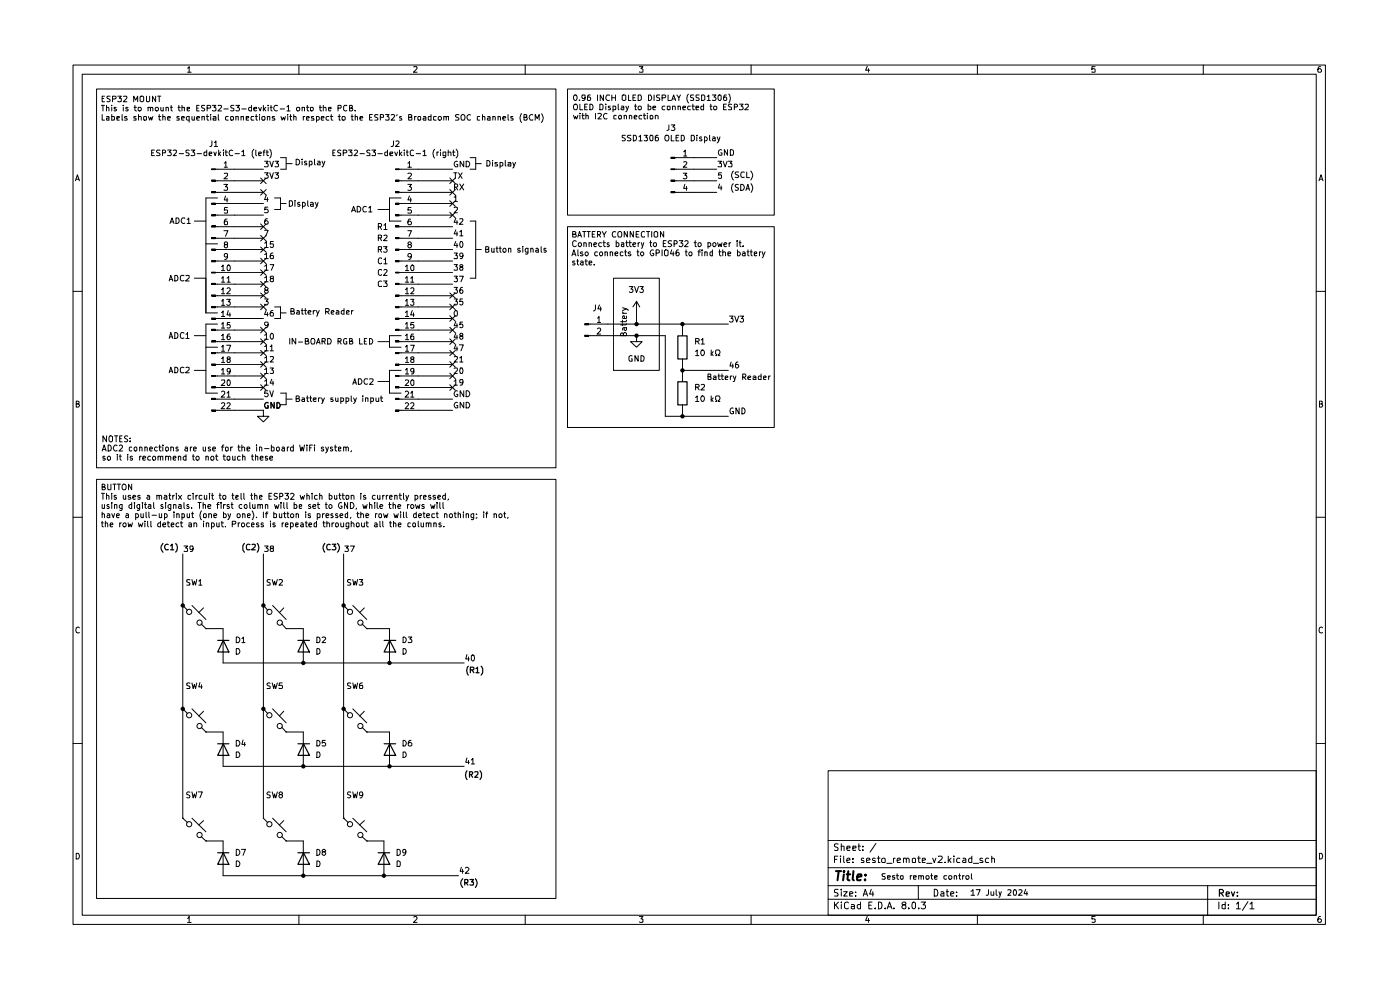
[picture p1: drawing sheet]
<svg xmlns="http://www.w3.org/2000/svg" width="297mm" height="210mm" viewBox="0 0 297 210" stroke-linecap="round" stroke-linejoin="round" font-family="sans-serif">
<g fill="none" stroke="#000" stroke-width=".21">
<path d="M15.5 13.8h265.7v182.3h-265.7zM17.4 15.7h261.8v178.4h-261.8zM20.5 18.9h97.4v80.3h-97.4zM39.8 14.5l.3-.4v1.2M39.8 15.3h.8M63.4 13.8v1.9M87.8 14.2l.6-.1 .1 .4-.8 .8h.8M111.4 13.8v1.9M120.4 18.9h43.9v26.7h-43.9zM135.6 14.1h.8l-.4 .5 .4 .1v.5h-.8M146 20a1.44 1.44 0 0 0 0 1.8M154.6 20a1.42 1.42 0 0 1 0 1.8"/>
<path d="M159.3 13.8v1.9M184 14.1l-.4 .8h.9M184.2 14.6v.7M207.3 13.8v1.9M232.3 14.1h-.7v.6l.2-.1 .5 .1-.1 .6-.6-.1M255.3 13.8v1.9M280.2 14.1l-.5 .1a.94 .94 0 0 0 0 1.1h.5l.1-.1v-.4l-.2-.2h-.3l-.2 .2M16 38.4l.4-1.3 .4 1.3M16.2 38h.6M21.5 22.3h.7M21.7 24.3v1.2h.5M21.7 20.9h.3"/>
<path d="M21.8 22.3v1.2M22.2 20.4h-.5v1.2h.5M22.6 22.9l.4-.1 .1 .7M22.6 24.7h.5v.8h-.5v-.4l.5-.1M22.6 22.3v1.2M23.4 20.4h-.6v.5l.5 .2 .1 .2-.3 .3-.4-.1M23.7 22.3v.1M23.7 24.3v1.2h.5v-.8h-.5M23.7 22.8v.7M23.9 21l.7-.1v-.3l-.1-.2h-.6v1.2M24.6 22.8h-.4v.3h.4l.1 .3-.1 .1-.4-.1M24.8 25.1l.5-.1v-.3h-.5v.8h.5"/>
<path d="M25 20.4h.7l-.4 .4 .4 .1v.6h-.7M25.9 24.3v1.2h.2M26.2 22.3v.1M26.2 22.8v.7M26.2 20.5l.6-.1 .1 .3-.7 .9h.7M26.9 24.7h-.4l-.1 .2 .1 .2h.4v.4h-.5M27.2 22.8h-.4l-.1 .1 .1 .2 .4 .1v.2h-.5M28.4 21.6v-1.2l.4 .8 .4-.8v1.2M28.4 22.8h.6M28.6 22.3v1.1l.4 .1M28.9 24.7h-.5v.2v.2h.5v.4h-.5M29.4 22.8h.4l.2 .1-.1 .5h-.5z"/>
<path d="M29.4 24.8l.5-.1 .1 .8M29.4 24.3v1.2M29.7 20.6l.2-.2h.4l.2 .2v.8l-.3 .2-.5-.2zM30.5 24.8h.6l-.1 .7-.5-.1zM31.1 20.4v1.1l.1 .1h.3l.2-.3v-.9M31.4 22.9l.4-.1 .1 .7M31.4 22.8v.7M31.5 24.7l.2 .8 .3-.6 .2 .6 .2-.8M31.9 22.9l.1-.1h.3l.1 .7M32.2 32.4h.4M32.8 31.8h-.6v1.2h.6M32.9 22.9l.2-.1h.3l.2 .1-.1 .5h-.5z"/>
<path d="M33 20.4v1.2l-.7-1.2v1.2M33.4 20.4h.7M33.6 24.7h.5M33.8 24.3v1l.1 .2h.2M33.8 20.4v1.2M33.9 31.9h-.6l-.1 .3 .2 .2h.3l.2 .4-.1 .2h-.6M34.1 22.8v.6l.2 .1 .3-.1M34.5 32.4h.5v-.5l-.5-.1v1.2M34.5 24.8l.5-.1v.8M34.5 24.3v1.2M34.6 22.8v.7M35.2 22.9l.4-.1 .1 .7"/>
<path d="M35.2 22.8v.7M35.6 25.1l.5-.1v-.3h-.5v.2v.6h.5M35.6 31.8h.7l-.4 .5 .4 .2v.3l-.2 .2-.5-.1M36.1 22.8h.5M36.3 22.3v1.1l.3 .1M36.7 31.9h.7v.4l-.7 .7h.7M37.8 22.8h.5M37.9 22.3v1.1l.4 .1M38 24.7h-.4l-.1 .2 .1 .2h.4v.4h-.5M38 32.6h.9M38.5 25.1l.6-.1-.1-.3h-.4l-.1 .2 .1 .6h.4M38.6 22.9l.5-.1v.7"/>
<path d="M38.6 22.3v1.2M39.7 23.1l.5-.1v-.2h-.5v.6h.5M40.1 25.5h-.4l-.2-.2v-.4l.2-.2h.4v1.2M40.1 31.9h-.6v.4l.6 .4-.1 .3h-.5M40.6 31.8h.7l-.4 .5 .4 .2v.3l-.2 .2-.5-.1M40.7 24.7l.1 .8 .4-.1M41.2 24.7v.8M41.7 25.1l.6-.1-.1-.3h-.4l-.1 .2 .1 .6h.4M41.7 22.9h.4M41.8 32.6h1M42.2 22.3h-.5v1.2h.5M42.8 24.8l.5-.1v.8"/>
<path d="M42.8 24.7v.8M43.4 22.3h-.6a.47 .47 0 0 0 .1 .5 .47 .47 0 0 0 .4 .2v.4h-.5M43.8 24.7h.5M43.9 31.8v1.2h-.6v-.7h.6M43.9 22.9h.6l.2-.4-.2-.2h-.6v1.2M43.9 24.3v1l.1 .2h.3M44.4 32.7l.6-.2-.1-.2h-.5v.1v.6h.5M44.7 24.3v.1M44.7 24.7v.8M44.9 38.2h.8v.2h-.8zM44.9 35.8h.8v.2h-.8zM45 29.9v.8l-.2 .4h-.3"/>
<path d="M45 22.3h.8l-.4 .5 .4 .1v.5h-.8M45.2 24.7h.5l.1 .2v.6h-.6v-.4l.6-.1M45.4 32.3l.2 .7 .3-.7M45.5 30.2l.3-.3v1.2M45.5 31.1h.6M45.7 38.4h10.2M45.7 35.9h10.2M46.3 22.4l.6-.1 .1 .4-.8 .8h.8M46.3 24.3v1l.2 .2M46.4 31.8v1.2M46.5 32.6l.3 .4M46.8 32.3l-.4 .4"/>
<path d="M47.4 31.8v.1M47.4 32.3v.7M47.5 39.1h.8l-.5 .5 .5 .1v.6h-.8M47.5 23.1h.9M47.6 34.6l.3-.3v1.2M47.6 36.8l.6-.1 .1 .6-.8 .6h.8M47.6 35.5h.7M47.7 32.3h.6M47.9 31.8v1l.1 .2h.3M48.4 24.7h-.4l-.2 .2v.4l.2 .2h.4M48.9 24.8l.5-.1v.8l-.5-.1zM49.4 31.9l-.3-.1a.67 .67 0 0 0-.5 .5 .67 .67 0 0 0 .2 .7l.6-.1"/>
<path d="M49.6 22.3h-.5l-.2 .2 .3 .4 .4 .2v.3h-.7M49.9 32.6h.9M50 22.3h.8l-.4 .5 .3 .1v.5h-.7M50 24.8l.5-.1v.8M50 24.7v.8M51.1 24.8l.5-.1v.8M51.1 24.7v.8M51.3 32.2l.3-.4v1.2M51.3 23.1h.9M51.3 33h.7M52.2 25.1l.5-.1v-.3h-.5v.8h.5M53.3 22.8h-.4l-.2 .1 .1 .5h.5"/>
<path d="M53.3 22.3v1.2M53.8 23.1l.6-.1v-.2h-.5l-.1 .1 .1 .5h.5M53.8 24.7h-.5v.2v.6h.5M53.8 31.7l-.3 .5v.8l.3 .5M54.2 24.7h.4M54.3 31.8v1l.1 .2M54.4 24.3v1l.2 .2M54.9 22.8l.3 .7 .3-.7M54.9 32.7l.6-.2-.1-.2h-.5v.1v.6h.5M55 24.3v.1M55 24.7v.8M55.3 37.8l1.2 1.1"/>
<path d="M55.5 24.9l.2-.2h.4v.8h-.4l-.2-.2zM55.8 32.3h.4M55.9 22.3v1.2M56 23.1l.4 .4M56.1 34.2h.8l-.4 .4 .4 .3v.3l-.2 .2-.6-.1M56.1 36.7h.8l-.4 .4 .4 .2-.1 .5h-.7M56.2 31.8l-.2 .2v1M56.4 22.8l-.5 .4M56.5 37.8l-1.2 1.1M56.5 32.3h.5M56.6 31.8v1l.1 .2h.3M56.7 24.8l.5-.1v.8"/>
<path d="M56.7 24.7v.8M56.9 22.3v.1M56.9 22.8v.7M57.2 34.2l.5 1.2 .3-1.2M57.2 36.7l.5 1.1 .3-1.1M57.2 31.7a1.42 1.42 0 0 1 0 1.8M57.3 22.8h.4M57.5 22.3v1.1l.2 .1M58.2 24.7h-.4l-.1 .2 .1 .2h.4v.4h-.5M58.3 34.2h.8l-.4 .4 .4 .3v.3l-.2 .2-.6-.1M58.3 36.7h.8l-.4 .4 .3 .1v.6h-.7M58.8 22.4l-.5-.1a.61 .61 0 0 0-.2 .8 .61 .61 0 0 0 .7 .3"/>
<path d="M59.4 23.1h1M59.5 33.4h1.2v2.5h-1.2M59.6 24.7l.3 .8 .2-.6 .3 .6 .1-.8M60.7 34.7h1.3M60.9 22.7l.3-.4v1.2M60.9 23.5h.6M61 24.3v.1M61 24.7v.8M61.5 24.7h.4M61.6 24.3v1.2h.3M62.3 24.8l.4-.1 .1 .8M62.3 24.3v1.2"/>
<path d="M62.8 33.8a.66 .66 0 0 1 .7 .4 .66 .66 0 0 1-.2 .8h-.5zM62.9 22.9l.2-.1h.4v.6h-.5zM64.1 22.9l.5-.1v.7M64.1 33.8v.1M64.1 22.8v.7M64.1 34.2v.8M64.3 24.7v.8M64.7 24.7h-.3l-.1 .2M65 25.1l.6-.1-.1-.3h-.4l-.1 .2 .1 .6h.4M65 34.2h-.3l-.1 .2 .2 .2h.2v.4h-.4M65 22.8h.5M65.2 22.3v1.1l.3 .1"/>
<path d="M65.6 35h.5v-.8h-.5v1.2M65.9 22.9l.5-.1v.6h-.5zM66.5 24.7h-.4l-.1 .2 .1 .2h.4v.4h-.5M66.7 33.8v1l.2 .2M67.1 25.5h.5l.1-.2v-.4l-.1-.2h-.5v1.2M67.4 34.2h.4l.1 .2v.6h-.5l-.1-.3 .6-.2M67.7 22.8h.5M67.9 22.3v1.1l.3 .1M68.2 25.1l.5-.1v-.3h-.5v.2v.6h.5M68.3 34.2l.4 .8M68.6 22.9l.5-.1 .1 .7M68.6 22.3v1.2"/>
<path d="M68.9 34.2l-.4 1.2h-.2M69.7 23.1l.6-.1-.1-.2h-.4l-.1 .1v.5l.1 .1 .4-.1M69.8 24.7h-.5l-.1 .2v.4l.1 .2h.5M70.1 24.7h.5M70.3 24.3v1l.1 .2h.2M70.6 32.4h.3M71.1 31.8h-.5v1.2h.5M71.7 22.9h.6v-.6h-.6v1.2M71.7 24.7h.5M72 24.3v1.2h.2M72.3 31.9h-.6v.4a.47 .47 0 0 1 .5 .2 .47 .47 0 0 1 0 .5h-.6M72.6 24.7h.5l.1 .2v.4l-.1 .2h-.5z"/>
<path d="M72.8 32.4h.6l.2-.1-.1-.4-.7-.1v1.2M73.6 22.4l-.5-.1-.2 .3v.7a.45 .45 0 0 0 .7 .1M73.9 31.8h.8l-.5 .5 .5 .1v.5h-.8M74.2 22.9h.5v-.6h-.5v1.2l.6-.1v-.3l-.3-.2M74.5 24.7h.4M74.7 24.3v1.2h.2M75.2 31.9l.4-.1 .3 .4-.8 .8h.8M75.4 23.4v.1M75.4 24.8l.4-.1 .1 .8M75.4 24.3v1.2M76.4 25.1l.6-.1-.1-.3h-.4l-.1 .2 .1 .6h.4M76.4 32.6h.9"/>
<path d="M78.4 24.9h.4M78.5 31.9l-.4-.1-.3 .3 .3 .3 .4 .2v.3l-.7 .1M78.9 31.8h.8l-.5 .5 .5 .2-.1 .5-.7-.1M79 24.3h-.6v1.2h.6M80.2 24.4h-.7v.3l.7 .4-.2 .4h-.5M80.2 32.6h.9M80.7 24.9h.6l.1-.5-.7-.1v1.2M81.8 24.3h.7l-.4 .4 .4 .3v.5l-.7-.1M82.2 31.8v1.2h-.4l-.2-.2v-.4l.2-.1h.4M82.7 32.7l.6-.2v-.2h-.5l-.1 .1 .1 .6h.5M83 24.4l.5-.1 .2 .3-.7 .9h.7M83.5 29.9v.8l-.2 .4h-.3"/>
<path d="M83.7 32.3l.4 .7 .2-.7M83.9 38.2h.8v.2h-.8zM83.9 35.8h.8v.2h-.8zM84 30l.4-.1 .3 .3-.8 .9h.8M84.2 24.3v.3M84.7 38.4h11.3M84.7 35.9h11.3M84.7 31.8v1.2M84.9 32.6l.4 .4M85.2 24.7h-.4l-.1 .2 .5 .2v.4h-.5M85.3 32.3l-.6 .4M85.8 31.8v.1"/>
<path d="M85.8 32.3v.7M86.2 32.3h.4M86.4 31.8v1l.2 .2M86.5 34.6l.4-.3v1.2M86.5 36.8l.6-.1 .2 .2-.1 .4-.7 .6h.8M86.5 39.1h.8l-.4 .5 .4 .3-.1 .4h-.7M86.5 35.5h.8M86.7 24.9h.4l.3-.3-.1-.2-.6-.1v1.2h.6l.1-.5-.3-.1M87.7 31.9a.45 .45 0 0 0-.7 .2v.7l.2 .2 .5-.1M88 24.7v.8M88.3 24.7h-.2l-.1 .2M88.3 32.6h.9"/>
<path d="M88.7 24.7l.5 .1v.7h-.5zM89.7 32.2l.4-.4v1.2M89.7 33h.7M89.8 24.7h.5v.2v.6h-.5v-.4l.5-.1M91.4 24.3v1.2h-.5v-.8h.5M92.2 31.7a1.42 1.42 0 0 0 0 1.8M92.5 24.7h-.5l-.1 .2 .1 .6h.5M92.7 32.3v.7M93 24.9l.1-.2h.4l.1 .2v.4l-.1 .2h-.4l-.1-.2zM93 32.3h-.2l-.1 .1M93.5 31.8v.1M93.5 32.3v.7"/>
<path d="M94.1 24.8l.5-.1 .1 .8M94.1 24.7v.8M94.6 33l-.6-.1 .1-.6h.5v.9l-.3 .2h-.3M94.7 24.9v-.2h.5v.8M95.1 32.3h.5l.1 .7M95.1 31.8v1.2M95.4 37.8l1.2 1.1M96 32.3h.5M96.2 31.8v1l.1 .2h.2M96.3 36.7h.6M96.4 39.7l.6-.1v-.5l-.6-.1v1.3M96.6 36.7v1.1"/>
<path d="M96.6 37.8l-1.2 1.1M96.7 39.7l.4 .6M96.8 31.7l.3 .5v.8l-.3 .5M97 34.3a.59 .59 0 0 0-.7 .3 .59 .59 0 0 0 .3 .8l.5-.1v-.4h-.2M97.3 36.7l.7 1.1M97.4 24.4h-.7l-.1 .2 .3 .3h.2l.3 .4-.2 .2h-.6M97.5 39l.9 1.3M97.9 24.5l.2-.2 .4 .2 .1 .6-.1 .4h-.5l-.2-.4zM98 36.7l-.7 1.1M98.4 34.2v1.2l-.8-1.2v1.2M98.4 39l-.9 1.3M98.9 34.2a.66 .66 0 0 1 .7 .4 .66 .66 0 0 1-.2 .8h-.5z"/>
<path d="M99.7 33.4h1.2v2.5h-1.2M99.8 24.4a.61 .61 0 0 0-.8 .3 .61 .61 0 0 0 .3 .8l.5-.1M100.9 34.7h1.2M101.8 24.7l-.5 .1v.6l.5 .1M102.4 24.8l.4-.1 .1 .8M102.4 24.3v1.2M103.3 34a.66 .66 0 0 1 .6 .5 .66 .66 0 0 1-.2 .7h-.4zM103.5 24.7h.4l.1 .2v.6h-.5v-.4l.5-.1M104.5 34v.1M104.5 34.5v.7M104.6 24.8l.4-.1 .1 .8M104.6 24.7v.8"/>
<path d="M105.5 34.5h-.4l-.1 .1 .1 .2 .4 .1v.3h-.5M105.7 24.8l.4-.1 .1 .8M105.7 24.7v.8M106.1 35.2h.4l.2-.2v-.4l-.2-.1h-.4v1.1M106.7 25.1l.6-.1-.1-.3h-.4l-.1 .2 .1 .6h.4M107.2 34v1l.2 .2M107.8 34.5h.5l.1 .1v.6h-.6v-.4l.6-.1M107.8 24.3v1l.1 .2M108.8 24.7h-.4v.4h.3l.2 .2-.1 .2h-.4M108.8 34.5l.2 .7M109.4 34.5l-.4 1.1h-.2M110.7 24.1a1.42 1.42 0 0 0 0 1.9"/>
<path d="M111.2 24.9l.5-.1 .1-.4-.6-.1v1.2h.6v-.4v-.2h-.3M113 24.4a.61 .61 0 0 0-.7 .3 .61 .61 0 0 0 .2 .8l.5-.1M113.5 25.5v-1.2l.5 .8 .4-.8v1.2M114.9 24.1a1.44 1.44 0 0 1 0 1.9M121.7 24.5l.2 .7 .2-.5 .2 .5 .3-.7M121.7 20.3l.2-.2 .4 .1a.66 .66 0 0 1-.3 1.1l-.1-.1a.67 .67 0 0 1-.2-.9zM121.7 22.3l.6-.2a.86 .86 0 0 1 0 1.2h-.4a.82 .82 0 0 1-.2-1zM122.9 21.2v.1M123 22.1v1.2h.6M123 24v.1M123 24.5v.7M123.4 24.5h.5"/>
<path d="M123.6 24v1.1l.1 .1h.2M124 22.7h.5M124.1 20.7l-.2 .2-.4-.1v-.7l.6 .1v.9l-.6 .2M124.3 24.6h.5v.6M124.3 24v1.2M124.6 22.1h-.6v1.2h.6M125.1 22.1a.66 .66 0 0 1 .7 .4 .66 .66 0 0 1-.2 .8h-.5zM125.2 20.1h-.4l-.2 .3v.8h.6v-.5l-.4-.1-.2 .2M126.3 24v1.2M126.7 20.1v1.2M126.8 24.1l.5-.1 .3 .3-.8 .9h.8M127.3 22.1h.3l.3 .2v.7l-.1 .3h-.5z"/>
<path d="M128 20.1v1.2l-.7-1.2v1.2M128.5 22.1v.1M128.5 22.5v.8M128.8 24.1a.61 .61 0 0 0-.8 .3 .61 .61 0 0 0 .3 .8l.5-.1M129.3 20.2l-.5-.1a.61 .61 0 0 0-.2 .8 .61 .61 0 0 0 .7 .3M129.5 22.5h-.4l-.1 .2 .5 .2v.4h-.5M129.8 20.1v1.2M129.8 20.7h.8M130 23.3h.6v-.8h-.6v1.2M130.6 20.1v1.2M130.7 24.6h-.5v.5l.5 .1M131.1 22.1v1l.2 .2"/>
<path d="M131.3 24.6h.5l-.1 .6h-.4zM131.8 22.5h.4l.1 .2v.6h-.5v-.4l.5-.1M132 20.3l.2-.2h.4l.2 .2v.9l-.3 .1-.5-.1zM132.4 24.6l.4-.1 .1 .1v.6M132.4 24.5v.7M132.7 28.7l-.7 .1v.3l.7 .4-.3 .4-.4-.1M132.8 22.5l.3 .8M133.3 20.1v1.2h.6M133.3 22.5l-.2 .8-.3 .4M133.5 24.6l.4-.1 .1 .1v.6M133.5 24.5v.7M133.9 28.7h-.6l-.2 .2 .2 .3 .5 .2v.4h-.7"/>
<path d="M134.3 20.7h.4M134.4 28.7h.4a.66 .66 0 0 1 .2 .7 .66 .66 0 0 1-.6 .5zM134.5 24.9l.6-.2-.1-.2-.5 .1v.5l.1 .1h.4M134.6 22.5h.4M134.8 22.1v1.2h.2M134.9 20.1h-.6v1.2h.6M135.4 20.1h.5l.2 .3v.7l-.4 .2h-.3zM135.4 22.7l.1-.2h.4l.2 .2v.4l-.2 .2h-.4l-.1-.2zM135.5 29l.4-.3v1.2M135.5 29.9h.7M136.1 24.6l-.3-.1-.3 .2v.4l.2 .1h.4M136.5 24.5h.5"/>
<path d="M136.6 24v1.1l.1 .1h.3M136.6 28.7h.7l-.3 .4 .3 .1v.6h-.7M137.3 24v.1M137.3 24.5v.7M137.5 22.1v1.2h.4l.2-.2v-.4l-.2-.2h-.4M137.6 20.1h.4a.66 .66 0 0 1 .2 .8 .66 .66 0 0 1-.6 .4zM137.9 24.6h.5v.6l-.5-.1zM138 28.7h.3l.2 .2v.7l-.4 .3a.91 .91 0 0 1-.1-1.2zM138.5 22.9l.6-.1-.1-.3h-.4l-.1 .2 .1 .6h.4M138.8 20.1v1.2M139 24.6l.4-.1 .2 .1v.6M139 24.5v.7"/>
<path d="M139.6 28.7h-.4l-.2 .3v.8h.6v-.6l-.4-.1-.2 .3M140 20.1h-.6l-.1 .2 .1 .4 .6 .2v.3h-.7M140.5 20.7h.6l.1-.4-.1-.2h-.6v1.2M141.1 22.5h-.5l-.1 .2v.4l.1 .2h.5M141.6 22.5l.6 .1-.1 .7-.5-.1zM141.7 20.1v1.2h.6M141.9 26.5v1l-.4 .2M142.3 38.2h.9v.2h-.9zM142.3 35.8h.9v.2h-.9zM142.3 33.4h.9v.2h-.9zM142.4 28.7v1.2h.6M142.4 26.5h.8l-.5 .4 .5 .3-.1 .4h-.7"/>
<path d="M142.5 21.3l.4-1.2 .4 1.2M142.7 22.6l.5-.1 .1 .8M142.7 21h.6M142.7 22.5v.8M143.2 38.4h8.9M143.2 35.9h8.9M143.2 33.4h8.9M143.4 29.2h.4M143.6 20.1l.4 .6 .4-.6M143.8 22.6l.5-.1 .1 .8M143.8 22.5v.8M144 28.7h-.6v1.2h.6"/>
<path d="M144 20.7v.6M144.5 28.7h.4a.66 .66 0 0 1 .3 .7 .66 .66 0 0 1-.7 .5zM144.9 22.9l.6-.1-.1-.3h-.5v.2v.6h.5M144.9 36.7h.8l-.4 .5 .4 .2-.1 .4h-.7M145 32.2l.4-.4v1.3M145 34.4l.5-.1 .2 .3-.8 .9h.8M145 33.1h.7M145.3 39.1l-.3 .9h.8M145.6 39.5v.9M146.5 22.5h-.5l-.1 .2v.4l.1 .2h.5M146.6 28.7h.5l.2 .3v.6l-.3 .3h-.4zM146.8 22.5h.5"/>
<path d="M147 22.1v1l.1 .2h.2M147.1 20.1h-.5l-.1 .2 .1 .4 .5 .2v.3h-.6M147.7 22.9l.5-.1v-.3h-.5v.8h.5M147.8 28.7v.1M147.8 29v.9M148.3 20.1l-.6 .1v.4l.6 .4-.2 .3-.4-.1M148.8 20.1h.5l.2 .3v.7l-.3 .2h-.4zM148.8 29.1h-.4v.3l.4 .1 .1 .2-.1 .2-.4-.1M149.3 22.1v1.2h-.5v-.8h.5M149.4 29.1l.4-.1 .2 .3-.1 .5h-.5M149.4 29v1.3M150 20.5l.4-.4v1.2"/>
<path d="M150 21.3h.7M150.5 28.7v1l.2 .2M150.6 22.5h.4M150.8 22.1v1.2h.2M151.1 20.1h.8l-.4 .5 .4 .2-.1 .4h-.7M151.2 29.1l.4-.1 .1 .2v.7M151.4 22.7l.2-.2h.3l.2 .2v.4l-.2 .2h-.3l-.2-.2zM151.7 29.4h-.4l-.2 .2 .2 .3 .4-.1M152.1 29l.4 .9M152.3 34.2h.8l-.4 .4 .4 .2v.5h-.8M152.5 20.1h.3l.2 .2v.8l-.3 .2a.84 .84 0 0 1-.2-1.2zM152.7 39l-.3 .9h.8"/>
<path d="M152.7 29l-.2 .9-.4 .4M153 39.5v.8M153.1 31.8l-.1-.1a.66 .66 0 0 0-.6 .5 .66 .66 0 0 0 .3 .7l.5-.1v-.4h-.3M153.1 36.7h-.6l-.1 .5h.7v.6h-.7M153.4 34.2l.4 1.2 .5-1.2M153.5 22.7h.4M154.1 20.1l-.4 .1-.2 .9a.35 .35 0 0 0 .3 .2 .35 .35 0 0 0 .4-.2l-.1-.4-.2-.1-.4 .2M154.1 22.1h-.6v1.2h.6M154.3 31.7v1.2l-.6-1.2v1.2M154.5 34.2h.8l-.4 .4 .4 .2v.5h-.8M154.9 31.7h.4l.3 .4v.6l-.2 .2h-.5zM155.2 22.2l-.4-.1-.3 .2 .3 .4 .4 .2v.3l-.7 .1"/>
<path d="M155.5 38.9a1.44 1.44 0 0 0 0 1.9M155.6 36.3a1.21 1.21 0 0 0 0 1.9M155.8 22.7h.5l.2-.2-.1-.3-.6-.1v1.2M156.6 39.2l-.4-.1-.2 .3v.2l.6 .3v.3l-.2 .2-.4-.1M156.7 36.5h-.6l-.1 .2 .2 .4h.3l.2 .2-.1 .3h-.6M156.9 22.1h.7l-.4 .4 .4 .3v.3l-.1 .2-.6-.1M157.1 39.1a.65 .65 0 0 1 .8 .6 .65 .65 0 0 1-.8 .7zM157.9 36.6l-.5-.1a.61 .61 0 0 0-.3 .8 .61 .61 0 0 0 .8 .3M158.1 22.2h.6v.4l-.7 .7h.7M158.4 36.5v1.2h.6M159.3 36.3a1.32 1.32 0 0 1 0 1.9M159.3 38.9a1.44 1.44 0 0 1 0 1.9"/>
<path d="M279.8 38.4l.4-1.3 .5 1.3M279.9 38h.6M35.9 59.6l.3-1.2 .5 1.2M36 59.3h.6M36.1 47.4l.4-1.2 .4 1.2M36.2 47.1h.6M37.1 58.4h.4a.66 .66 0 0 1 .2 .8 .66 .66 0 0 1-.6 .4zM37.3 46.2h.5a.66 .66 0 0 1 .2 .8 .66 .66 0 0 1-.7 .4zM39 58.5l-.6-.1-.1 .3v.6a.52 .52 0 0 0 .7 .2M39.2 46.3l-.5-.1a.61 .61 0 0 0-.2 .8 .61 .61 0 0 0 .7 .3M39.5 58.5l.5-.1 .1 .5-.7 .7h.7M39.7 46.6l.3-.4v1.2"/>
<path d="M39.7 47.4h.7M41.2 59h2.5M41.2 46.9h2.5M43.7 51.7h2.4M44.9 57.7h.8v.2h-.8zM44.9 55.3h.8v.2h-.8zM44.9 52.8h.8v.3h-.8zM44.9 50.4h.8v.2h-.8zM44.9 47.9h.8v.3h-.8zM44.9 45.5h.8v.3h-.8zM44.9 43.1h.8v.2h-.8zM44.9 40.6h.8v.3h-.8z"/>
<path d="M45.7 40.8h10.2M45.7 57.8h10.2M45.7 55.4h10.2M45.7 52.9h10.2M45.7 50.5h10.2M45.7 48.1h10.2M45.7 45.6h10.2M45.7 43.2h10.2M46.1 42h-2.4v24.4h2.4M47 56.6l.3-.4v1.2M47 59l.3-.3v1.2M47 57.4h.7"/>
<path d="M47 59.9h.7M47.5 48.9h.8l-.5 1.2M47.8 41.6l-.2 .8h.7M47.8 51.9l-.1-.1a.34 .34 0 0 1 .1-.5 .34 .34 0 0 1 .5 .2l-.1 .3-.5 .1-.1 .2 .1 .4 .1 .1 .5-.2v-.4l-.3-.1M48.2 59l.3-.3v1.2M48.2 46.5l-.5 .1-.1 .8 .1 .3 .6-.1-.1-.6-.4-.1-.2 .3M48.2 59.9h.6M48.2 42v.8M48.3 56.3l.3-.1a.86 .86 0 0 1 .1 1.2l-.4-.1zM48.3 44h-.6l-.1 .6 .6-.1 .1 .6h-.7M48.3 54.3l-.1 .1a.36 .36 0 0 1-.6-.1v-.3l.2-.2 .5 .1v.8l-.4 .3h-.2M55.3 40.2l1.2 1.2-.4 .9h.8"/>
<path d="M55.3 57.2l1.2 1.2M55.3 59.7l1.2 1.2M55.3 54.8l1.2 1.2M55.3 50l1.2 1.1M55.3 52.4l1.2 1.1M55.3 47.5l1.2 1.2M56.1 58.9l.5-.3v1.2M56.1 54l.5-.3v1.2M56.1 51.6l.5-.4v1.3M56.1 48.8h.8l-.5 1.2M56.1 56.5l.5-.4v1.2M56.1 59.8h.8"/>
<path d="M56.1 54.9h.8M56.1 52.5h.8M56.1 57.3h.8M56.5 57.2l-1.2 1.2M56.5 59.7l-1.2 1.2M56.5 54.8l-1.2 1.2M56.5 50l-1.2 1.1M56.5 52.4l-1.2 1.1M56.5 40.2l-1.2 1.2M56.5 47.5l-1.2 1.2M56.7 46.4a.55 .55 0 0 0-.6 .5l.1 .6 .4 .1 .3-.3v-.2l-.3-.3h-.2l-.3 .3M56.7 41.9v.9"/>
<path d="M56.8 43.9h-.6l-.1 .6 .5-.1 .3 .2v.4l-.2 .1-.6-.1M57.3 56.1h.8l-.5 1.2M57.6 59.1l-.3-.3 .2-.2h.4l.1 .3-.2 .2h-.3l-.2 .2 .3 .5 .4-.1v-.5l-.2-.1M57.9 53.7l-.4 .1a.94 .94 0 0 0 0 1.1l.5-.1v-.5l-.5-.1-.2 .2M58 51.2h-.6l-.1 .6 .6-.1 .1 .6-.2 .2h-.3l-.2-.2M58.2 42h1.3v2.4h-1.3M59.5 43.2h1.2M61.4 42.6h.5l.2 .2v.7l-.5 .3h-.2zM62.6 42.6v.1M62.6 42.9v.9M63.6 43h-.4v.3h.3l.2 .3-.2 .2-.3-.1M64.2 43l.3-.1 .3 .3-.1 .5h-.5"/>
<path d="M64.2 42.9v1.3M65.3 42.6v1l.1 .2M65.9 43l.4-.1 .2 .2v.7M66.5 43.3h-.6v.4h.6M66.9 42.9l.3 .9M67.5 42.9l-.3 .9-.3 .4M74.6 45l.4-1.2 .4 1.2M74.7 44.6h.6M75.8 43.8a.66 .66 0 0 1 .7 .4 .66 .66 0 0 1-.2 .8h-.5zM77.7 43.9l-.2-.1a.67 .67 0 0 0-.5 .5 .67 .67 0 0 0 .2 .7l.5-.1M78.2 44.1l.4-.3v1.2M78.2 45h.7"/>
<path d="M80.2 44.4h2.4M80.3 52.9h.6v-.5l-.6-.1v1.2M80.3 50.5h.6v-.5l-.6-.1v1.2M80.3 48.1h.5l.1-.2v-.3l-.1-.2h-.5v1.3M80.6 52.9l.3 .6M80.6 50.5l.3 .6M80.6 48.1l.3 .6M80.9 54.9v-.1a.42 .42 0 0 0-.6 .2v.8l.3 .2 .3-.2M80.9 57.3l-.3-.2-.3 .4v.7l.3 .2 .3-.2M80.9 59.7a.45 .45 0 0 0-.6 .2v.6l.1 .3 .5-.1M81.4 52.3h.7l-.4 .4 .4 .3-.1 .4h-.6M81.4 59.6h.7l-.4 .4 .4 .3-.1 .5-.6-.1"/>
<path d="M81.4 55.1l.4-.4v1.3M81.4 50l.5-.1 .2 .3-.7 .9h.7M81.4 47.7l.4-.3v1.3M81.4 57.3l.5-.2 .2 .4-.7 .9h.7M81.4 56h.7M81.4 48.7h.7M83.9 57.7h.8v.2h-.8zM83.9 55.3h.8v.2h-.8zM83.9 52.8h.8v.3h-.8zM83.9 50.4h.8v.2h-.8zM83.9 47.9h.8v.3h-.8zM83.9 45.5h.8v.3h-.8z"/>
<path d="M83.9 43.1h.8v.2h-.8zM83.9 40.6h.8v.3h-.8zM84.7 40.8h11.3M84.7 57.8h11.3M84.7 55.4h11.3M84.7 52.9h11.3M84.7 50.5h11.3M84.7 48.1h11.3M84.7 45.6h11.3M84.7 43.2h11.3M85.1 42h-2.5v4.9h2.5M86 56.6l.4-.4v1.2"/>
<path d="M86 59l.4-.3v1.2M86 57.4h.7M86 59.9h.7M86.5 48.9h.8l-.5 1.2M86.8 51.9l-.3-.3 .3-.3h.2l.3 .3-.8 .5v.2l.3 .3h.2l.3-.3v-.2l-.3-.2M86.9 41.6l-.4 .8h.8M87.1 59l.4-.3v1.2M87.1 46.5l-.4 .1-.2 .8 .2 .3 .5-.1 .1-.4-.3-.3h-.2l-.3 .3M87.1 59.9h.7M87.1 42v.8M87.2 44h-.6l-.1 .6 .6-.1 .2 .2v.3l-.2 .2-.6-.1M87.3 56.3l.2-.1 .3 .3v.7l-.2 .2-.3-.1a.78 .78 0 0 1 0-1z"/>
<path d="M87.3 54.3l-.3 .2-.4-.1-.1-.4 .3-.2h.2a.72 .72 0 0 1 .3 .7 .72 .72 0 0 1-.6 .5M95.4 42.6l1.2 1.2M95.4 45l1.2 1.2M95.4 40.2l1.2 1.2M96.3 58.6h.7l-.3 .4 .3 .1v.6h-.7M96.3 56.1h.7l-.3 .5 .3 .1v.5h-.7M96.3 41.8h.2l.2-.3v1.3M96.3 53.7h.7l-.3 .5 .3 .1v.5h-.7M96.3 44h.7v.4l-.7 .7h.7M96.3 42.8h.7M96.6 42.6l-1.2 1.2M96.6 45l-1.2 1.2"/>
<path d="M96.6 40.2l-1.2 1.2M96.7 51.2l-.4 .9h.8M96.7 48.8l-.4 .8h.8M96.7 46.3l-.4 .9h.8M96.9 46.8v.8M96.9 49.2v.8M96.9 51.6v.9M97.4 58.6h.9l-.5 1.2M97.5 49.2l.4-.4v1.2M97.5 46.5l.6-.1 .1 .3-.8 .9h.8M97.5 50h.7M97.8 56.6l-.3-.2a.35 .35 0 0 1 .4-.3 .35 .35 0 0 1 .3 .3l-.2 .2a.4 .4 0 0 0-.5 .3 .4 .4 0 0 0 .1 .4l.5-.1a.36 .36 0 0 0-.1-.6"/>
<path d="M97.8 51.2a.68 .68 0 0 1 .4 .7 .68 .68 0 0 1-.4 .6l-.3-.5 .1-.6zM98.2 54.2a.35 .35 0 0 1-.3 .2 .35 .35 0 0 1-.4-.2v-.3a.35 .35 0 0 1 .4-.2 .35 .35 0 0 1 .3 .2l-.2 .9-.4 .1M99.7 46.9h1.2v12.1h-1.2M100.9 52.9h1.2M103 52.9h.5l.2-.2-.2-.4h-.5v1.2l.7-.1v-.4l-.2-.1M104.3 52.7v.7h.5M104.8 52.7v.8M105.2 52.7h.5M105.4 52.3v1.1l.3 .1M105.9 52.7h.4M106.1 52.3v1l.2 .2M106.7 52.9l.2-.2h.4v.7h-.5z"/>
<path d="M107.9 52.8l.1-.1h.4v.8M107.9 52.7v.8M110.3 52.7h-.3l-.2 .2 .1 .2h.3l.2 .2-.2 .2-.4-.1M110.9 52.3v.1M110.9 52.7v.8M112 52.7v1l-.2 .2-.3-.1M112 52.7h-.5l-.1 .6a.36 .36 0 0 0 .6 .1M112.6 52.8l.2-.1h.2l.1 .8M112.6 52.7v.8M113.7 52.7h.4l.1 .8M114.2 53l-.5 .1-.1 .2 .2 .2 .4-.1M114.8 52.3v1.1l.2 .1"/>
<path d="M115.8 52.7h-.4v.4h.3l.2 .2-.2 .2-.3-.1M120.4 48.1h43.9v42.6h-43.9zM121.3 54.3l.4-1.3 .5 1.3M121.5 49.7l.6-.1v-.4l-.6-.1v1.2h.6l.2-.3-.4-.3M121.5 53.9h.5M121.9 55.5h-.4v.2l.3 .1 .2 .2-.2 .2-.3-.1M122.3 51.2l-.5-.1-.3 .3v.6l.2 .2 .3 .1 .3-.1M122.3 55.4h.5M122.5 55v1l.3 .2M122.6 50.3l.3-1.2 .5 1.2M122.6 53v1.2l.2 .1M122.7 50h.6"/>
<path d="M122.8 51.6l.3-.1 .3 .2v.4l-.3 .2-.4-.2zM123.2 55.5h.5v.7M123.6 53.5l-.2-.1-.3 .3 .4 .1 .2 .3-.2 .2-.4-.1M123.6 49.1h.7M123.7 55.7h-.3l-.3 .3 .3 .2 .3-.1M123.9 51.6l.3-.1 .2 .1v.7M123.9 51.5v.8M123.9 49.1v1.2M124.1 53.7l.4-.3 .3 .3v.3l-.4 .3-.3-.3zM124.1 55.4h.5M124.3 55v1l.3 .2M124.5 49.1h.7"/>
<path d="M124.9 49.1v1.2M125 51.6l.3-.1 .2 .1v.7M125 55.8l.6-.1-.2-.3-.4 .1v.6h.5M125 51.5v.8M125.6 49.7h.5M126 51.9l.6-.2-.2-.2-.4 .1v.6l.2 .1 .3-.1M126.1 56.1v.1M126.2 49.1h-.6v1.2h.6M126.7 49.8l.6-.1v-.5l-.6-.1v1.2M126.7 53.5l-.3-.1-.2 .3v.5h.5M127 49.8l.4 .5M127.2 53.7l.2-.3 .4 .1v.7l-.4 .1-.2-.3z"/>
<path d="M127.6 51.6l-.3-.1-.3 .2v.4l.3 .2 .3-.1M127.8 49.1l.4 .7 .4-.7M127.9 51.5h.5M128.1 51.1v1.1l.3 .1M128.2 49.8v.5M128.4 53.6l.1-.2 .4 .1v.8M128.4 53.4v.9M129.2 51.6l-.3-.1-.1 .2 .5 .5-.2 .1-.3-.1M129.5 53.6l.1-.2 .4 .1v.8M129.5 53.4v.9M130.1 59h9.8v19.6h-9.8zM130.5 53.8h.6v-.3l-.4-.1-.2 .2 .1 .6h.5"/>
<path d="M130.6 49.2l-.2-.1a.67 .67 0 0 0-.5 .5 .67 .67 0 0 0 .2 .7l.5-.1M130.7 51.6a.36 .36 0 0 1 .6 .1l-.1 .5h-.5M130.7 51.1v1.2M131.1 49.3l.6-.2a.86 .86 0 0 1 0 1.2h-.5l-.1-.3zM131.8 51.6h.5v.7M132.2 53.5l-.4-.1-.2 .3 .1 .5h.5M132.3 51.7l-.5 .2v.3h.5M132.5 53.4h.4M132.7 53v1.1l.2 .2M132.8 51.5h.5M132.9 51.1v1.1l.4 .1M133.1 49.1v1.2l-.7-1.2v1.2"/>
<path d="M133.4 51.5h.5M133.6 51.1v1.1l.3 .1M133.8 53.5l-.4-.1-.1 .3 .6 .4-.3 .2-.3-.1M134.3 51.9l.6-.2-.2-.2-.4 .1v.6l.1 .1 .4-.1M134.4 49.1v1.2l-.7-1.2v1.2M135 49.7h.4M135.1 53.4h.4M135.3 53v1.2l.2 .1M135.4 51.5v.8M135.5 49.1h-.5v1.2h.5M135.7 51.5l-.3 .2M135.9 53.7l.4-.3 .3 .3v.3l-.5 .3-.2-.3z"/>
<path d="M136.1 51.5l.2 .8M136.6 51.5l-.4 1.1-.1 .1M136.7 49.2l-.3-.1-.3 .3v.6l.1 .3 .5-.1M137.2 49.1h.6M137.5 49.1v1.2M137.8 51.5h.5M138 51.1v1.1l.3 .1M138.3 49.1v1.2M138.6 53.1l-.1-.1a.6 .6 0 0 0-.6 .6 .6 .6 0 0 0 .7 .6l.1-.4h-.3M138.7 51.6h.5v.6l-.3 .1-.3-.2zM138.8 49.3l.2-.2 .5 .2v.8l-.1 .2h-.5l-.1-.2zM139.2 53.7l.7-.1v-.4l-.2-.2h-.5v1.3"/>
<path d="M140.5 53v1.3M140.7 51.6h.4M140.8 49.1v1.2l-.7-1.2v1.2M141 53.2l.2-.2 .5 .2v.9l-.2 .2-.5-.2zM141.3 51.1h-.6v1.2h.6M142.3 40.6h.9v.3h-.9zM142.5 51.1h-.5l-.3 .2 .1 .3 .5 .1 .2 .4-.3 .2-.5-.1M142.5 53l-.3 .8h.8M142.8 53.4v.9M143 51.7l.6-.1v-.5h-.6v1.2M143.2 40.8h8.9M143.9 53l-.3 .1-.2 .2v.8l.4 .2 .3-.3v-.2l-.3-.3-.4 .1v.2"/>
<path d="M144.1 51.1h.8l-.5 .5 .5 .1v.4l-.3 .2h-.3l-.2-.1M145.3 51.2l.2-.1h.3l.2 .1v.4l-.8 .7h.8M145.4 53.4h.4M145.5 53v1.1l.3 .2M146.4 53.4l.4 .3v.3l-.2 .3-.5-.3v-.3zM147.2 51.5h.5M147.5 51.1v1.1l.2 .1M148.1 53.4h.5M148.2 51.6l.3-.1 .3 .2v.4l-.3 .2-.4-.2zM148.6 53l-.4 .2v1.1M148.9 53v.2M148.9 53.4v.9"/>
<path d="M149.5 53.6l.2-.2 .3 .1v.8M149.5 53.4v.9M150.2 51.6l.3-.1 .3 .2v.4l-.3 .2-.3-.1M150.2 51.5v1.2M151.1 53.5l-.3-.1-.2 .2v.5l.2 .2 .3-.1M151.1 53v1.3M151.3 51.6l.3-.1 .3 .2v.4l-.3 .2-.4-.2zM152.2 51.5l.3 .8 .2-.6 .3 .6 .2-.8M152.5 53.4h.5M152.7 53v1.1l.3 .2M153.3 53.6l.2-.2 .4 .2v.7M153.3 53v1.3"/>
<path d="M153.6 51.9l.6-.2-.2-.2-.4 .1v.6l.2 .1 .3-.1M154.4 53.8h.6l-.1-.4-.5 .1v.7h.5M154.7 51.5v.8M155 51.5l-.3 .2M156.4 51.1v.1M156.4 51.5v.8M156.5 53.5l.3-.1 .3 .3v.3l-.3 .3-.3-.1M156.5 53v1.3M156.8 51.5h.4M157 51.1v1.1l.2 .1M157.6 53.5l.3-.1 .2 .2v.7M157.6 52.2v.1"/>
<path d="M158.1 53.8h-.5l-.1 .1 .1 .4 .5-.1M158.2 40.4l.5-1.3 .3 1.3M158.3 40h.6M158.5 53.4h.4M158.7 53v1.2l.2 .1M159.2 53.4h.4M159.3 53v1.1l.3 .2M160 53.8h.5v-.3h-.5v.7h.5M161.1 53.4v.9M161.5 53.4l-.4 .3M161.7 53.4l.3 .9M162.3 53.4l-.6 1.3"/>
<path d="M15.5 61.8h1.9M35.9 71.8l.3-1.3 .5 1.3M35.9 79.1l.3-1.2 .5 1.2M36 71.5h.6M36 78.7h.6M37.1 70.5a.64 .64 0 0 1 .7 .7 .64 .64 0 0 1-.7 .6zM37.1 77.9a.66 .66 0 0 1 .6 .4 .66 .66 0 0 1-.2 .8h-.4zM39 70.7l-.1-.1a.42 .42 0 0 0-.6 .3l.1 .7 .2 .2 .4-.1M39 78h-.1a.45 .45 0 0 0-.6 .1v.7l.1 .3 .6-.1M39.5 70.9l.3-.4v1.3M39.5 78h.6v.4l-.7 .7h.7M39.5 71.8h.6"/>
<path d="M41.2 71.2h2.5M41.2 78.6h2.5M43.7 73.7h2.4M44.9 79.7h.8v.1h-.8zM44.9 77.2h.8v.3h-.8zM44.9 74.8h.8v.2h-.8zM44.9 72.3h.8v.3h-.8zM44.9 69.8h.8v.3h-.8zM44.9 67.5h.8v.2h-.8zM44.9 65h.8v.3h-.8zM44.9 62.6h.8v.2h-.8zM44.9 60.1h.8v.3h-.8z"/>
<path d="M45.7 79.8h10.2M45.7 77.3h10.2M45.7 74.8h10.2M45.7 72.5h10.2M45.7 70h10.2M45.7 67.6h10.2M45.7 65.1h10.2M45.7 62.7h10.2M45.7 60.3h10.2M46.1 68.7h-2.4v14.7h2.4M47 61.5l.3-.5v1.3M47 63.8h.2l.1-.3v1.3"/>
<path d="M47 66.3l.3-.3v1.1M47 68.7l.3-.3v1.2M47 71.2l.3-.3v1.1M47 73.6h.2l.1-.4v1.3M47 76h.2l.1-.3v1.2M47 78.5l.3-.4v1.2M47 62.3h.7M47 64.8h.7M47 67.1h.7M47 69.6h.7M47 72h.7M47 74.5h.7"/>
<path d="M47 76.9h.7M47 79.3h.7M48.1 63.5h.7l-.4 .5h.4v.7l-.5 .1-.2-.2M48.1 73.2h.8l-.5 1.3M48.2 61.2l.4-.2 .2 .5-.7 .8h.7M48.4 65.9l-.2 .9h.7M48.4 76.2h-.1l-.1-.3a.34 .34 0 0 1 .3-.2 .34 .34 0 0 1 .3 .3v.2l-.5 .1v.6h.5v-.4l-.2-.3M48.8 68.4h-.5l-.1 .6 .1-.2 .5 .1v.6h-.6M48.8 70.9h-.5l-.1 .9a.35 .35 0 0 0 .3 .3 .35 .35 0 0 0 .3-.3v-.3a.35 .35 0 0 0-.3-.2 .35 .35 0 0 0-.3 .2M48.8 66.4v.7M48.8 78.7l-.4 .2-.1-.1-.1-.4a.35 .35 0 0 1 .3-.3 .35 .35 0 0 1 .3 .3l-.1 .8-.4 .1M55.3 79.2l1.2 1.1"/>
<path d="M55.3 76.7l1.2 1.2M55.3 64.5l1.2 1.2M55.3 62.1l1.2 1.1M55.3 71.9l1.2 1.2M55.3 74.3l1.2 1.1M55.3 69.4l1.2 1.2M56.1 75.9l.5-.3v1.2M56.1 63.4h.8l-.4 .5 .4 .2v.3l-.3 .3h-.3l-.2-.2M56.1 73.5l.5-.4v1.3M56.1 71.1l.5-.4v1.3M56.1 78.4l.5-.3v1.1M56.1 76.8h.8"/>
<path d="M56.1 74.4h.8M56.1 72h.8M56.1 79.2h.8M56.4 61.5l-.3-.3 .3-.2h.2l.3 .3-.8 .4v.3l.3 .2h.2l.3-.2v-.3l-.3-.2M56.5 65.8l-.4 .9h.8M56.5 79.2l-1.2 1.1M56.5 76.7l-1.2 1.2M56.5 64.5l-1.2 1.2M56.5 62.1l-1.2 1.1M56.5 71.9l-1.2 1.2M56.5 74.3l-1.2 1.1M56.5 69.4l-1.2 1.2"/>
<path d="M56.7 66.3v.8M56.9 68.8l-.3 .3h-.2l-.3-.3v-.3l.2-.2h.4a.94 .94 0 0 1 0 1.1l-.4 .1M57.3 75.7h.7v.4l-.7 .7h.7M57.3 73.5h.2l.2-.4v1.3M57.3 78.1h.7l-.3 .4 .3 .2v.5h-.7M57.3 74.4h.7M57.5 70.8l.2-.1 .3 .2v.8l-.3 .3a.71 .71 0 0 1-.2-1.2zM57.9 65.9l-.4 .1a.94 .94 0 0 0 0 1.1l.5-.1v-.5l-.4-.2-.3 .2M58.2 65.1h1.3v2.5h-1.3M59.5 66.4h1.2M61.5 71.8v1.2M61.7 66h.6v-.5l-.6-.1v1.2h.6l.2-.3-.4-.3"/>
<path d="M62.7 71.8v1.2l-.7-1.2v1.2M63 66l.3-.1 .2 .1v.6h-.5l-.1-.2 .2-.2 .4-.1M63.3 72.6h.9M63.9 65.9h.4M64.1 65.4v1.2h.2M64.6 65.9h.4M64.8 65.4v1.1l.2 .1M64.8 72.4h.4l.2-.3v-.2l-.6-.1v1.2h.6l.1-.4-.3-.2M65.4 66.3l.6-.2v-.1l-.5-.1-.1 .1v.6h.6M66.2 71.8a.46 .46 0 0 1 .6 .4l-.2 .8h-.5l-.1-.2a.82 .82 0 0 1 .2-1zM66.5 65.9v.7M66.9 65.9l-.4 .2"/>
<path d="M67.1 73l.5-1.2 .3 1.2M67.1 65.9l.3 .7M67.2 72.6h.6M67.7 65.9l-.4 1.1-.2 .1M68.3 72.4h.6l.1-.5-.7-.1v1.2M68.7 72.4l.3 .6M69.1 66.1h.5l.2-.2v-.4l-.7-.1v1.2M69.4 66.1l.4 .5M69.5 71.8a.66 .66 0 0 1 .7 .4 .66 .66 0 0 1-.2 .8h-.5zM70.3 66.3l.6-.2-.2-.2-.4 .1v.5l.1 .1h.4M71.4 66l.3-.1 .2 .1v.6h-.5l-.1-.2 .6-.3M71.7 72.4h.6v-.5l-.6-.1v1.2"/>
<path d="M72 72.4l.4 .6M73 65.4v1.2h-.4l-.2-.1 .1-.5h.5M73.5 66.3l.6-.2v-.1l-.4-.1-.2 .1 .1 .6h.5M73.6 71.9a.45 .45 0 0 0-.7 .1v.7l.2 .3h.5v-.5h-.2M74.2 72.4l.5-.1v-.4l-.5-.1v1.2h.5l.1-.4-.3-.2M74.6 65.9v.7M74.9 65.9l-.3 .2M76.3 71.8v1.2h.6M77.3 72.4h.3M77.8 71.8h-.5v1.2h.5M78.4 71.8a.66 .66 0 0 1 .7 .4 .66 .66 0 0 1-.3 .8h-.4zM80.2 72.5h2.4"/>
<path d="M83.9 79.7h.8v.1h-.8zM83.9 77.2h.8v.3h-.8zM83.9 74.8h.8v.2h-.8zM83.9 72.3h.8v.3h-.8zM83.9 69.8h.8v.3h-.8zM83.9 67.5h.8v.2h-.8zM83.9 65h.8v.3h-.8zM83.9 62.6h.8v.2h-.8zM83.9 60.1h.8v.3h-.8zM84.7 79.8h11.3M84.7 77.3h11.3M84.7 74.8h11.3"/>
<path d="M84.7 72.5h11.3M84.7 70h11.3M84.7 67.6h11.3M84.7 65.1h11.3M84.7 62.7h11.3M84.7 60.3h11.3M85.1 71.2h-2.5v2.5h2.5M85.1 78.6h-2.5v4.8h2.5M86 61.5l.4-.5v1.3M86 63.8l.4-.3v1.3M86 66.3l.4-.3v1.1M86 68.7l.4-.3v1.2"/>
<path d="M86 71.2l.4-.3v1.1M86 73.6l.4-.4v1.3M86 76l.4-.3v1.2M86 78.5l.4-.4v1.2M86 62.3h.7M86 64.8h.7M86 67.1h.7M86 69.6h.7M86 72h.7M86 74.5h.7M86 76.9h.7M86 79.3h.7"/>
<path d="M87.1 61.2l.2-.2h.3l.2 .2v.4l-.7 .7h.7M87.1 63.5h.7l-.3 .5 .3 .1v.5l-.2 .2h-.3l-.2-.2M87.1 73.2h.8l-.5 1.3M87.4 76.2l-.3-.2 .1-.2h.6v.3l-.4 .1-.3 .3 .2 .4 .5-.1v-.4l-.2-.2M87.5 65.9l-.4 .9h.8M87.7 70.9h-.4l-.2 .9 .3 .2h.4v-.6l-.4-.1-.3 .2M87.7 66.4v.7M87.8 68.4h-.6l-.1 .6 .2-.2h.3l.2 .2v.5h-.7M87.8 78.7l-.2 .2h-.2l-.3-.2 .1-.5h.6v.9l-.2 .2h-.3M95.4 79.2l1.2 1.1M95.4 76.7l1.2 1.2M95.4 62.1l1.2 1.1"/>
<path d="M95.4 67l1.2 1.2M95.4 64.5l1.2 1.2M95.4 69.4l1.2 1.2M95.4 74.3l1.2 1.1M95.4 71.9l1.2 1.2M96.3 75.7h.7v.4l-.7 .7h.7M96.3 78.1h.7v.5l-.7 .6h.7M96.3 61h.7l-.3 .5h.3v.6l-.1 .1h-.4l-.2-.1M96.3 63.4h.7l-.3 .5 .3 .1v.5l-.1 .2h-.4l-.2-.2M96.5 66l.3-.1 .2 .2v.8l-.1 .2-.4-.1a.78 .78 0 0 1 0-1zM96.6 79.2l-1.2 1.1M96.6 76.7l-1.2 1.2"/>
<path d="M96.6 62.1l-1.2 1.1M96.6 67l-1.2 1.2M96.6 64.5l-1.2 1.2M96.6 69.4l-1.2 1.2M96.6 74.3l-1.2 1.1M96.6 71.9l-1.2 1.2M96.7 73.1l-.4 .9h.8M96.7 70.7l-.4 .8h.8M96.7 68.2l-.4 .9h.8M96.9 68.7v.8M96.9 71.1v.9M96.9 73.6v.8"/>
<path d="M97.4 73.1h.9l-.5 1.3M97.5 75.9l.4-.3v1.2M97.5 76.8h.7M97.6 78.1h.4a.86 .86 0 0 1 0 1.1h-.4zM97.8 71.3l-.2-.1a.31 .31 0 0 1 .1-.4 .31 .31 0 0 1 .4 .1v.3l-.5 .1-.1 .2v.2l.3 .3 .4-.3-.1-.4h-.1M98.1 61a.72 .72 0 0 0-.6 .5 .72 .72 0 0 0 .3 .7l.3-.1 .1-.4a.35 .35 0 0 0-.3-.2 .35 .35 0 0 0-.4 .2M98.1 63.4h-.5l-.1 .6 .6-.1v.7l-.4 .1-.2-.2M98.1 68.3h-.5l-.1 .6 .2-.2 .4 .1v.6h-.6M124 71.1h.9v.3h-.9zM124 68.7h.9v.2h-.9zM124.9 71.2h16.2v17.1h13.4M124.9 68.7h29.6"/>
<path d="M126.3 64.7v.9l-.4 .4M126.7 67.5l.4-.4v1.3M126.7 69.8l.2-.2h.4l.1 .2v.3l-.7 .8h.7M126.7 68.4h.7M127.2 64.7l-.4 .8h.8M127.4 65.1v.9M132.1 66.1l.1 .4h.1M132.1 65.3l1.2 .4v.2M132.1 67.9v.5M132.1 68.7v.4M132.1 66.5h.8M132.2 70.9l.3-.4 .4 .3v.4h-1.2v-.5h.5v.5"/>
<path d="M132.4 69.5v.4l.2 .2 .3-.2-.1-.4M132.8 67.1v.5h-.6l-.1-.5 .3-.1 .1 .6M132.9 69.5h-.7l-.1 .2 .1 .3M132.9 68.7l-.1 .2h-1.1M132.9 67.9l-.1 .3h-1.1M132.9 65.5l-.8 .4M133.5 60.8h.8l-.4 .5 .3 .1 .1 .4-.3 .3h-.3l-.2-.2M134.1 75.5a.45 .45 0 0 0-.7 .2v.7l.2 .2h.5v-.5h-.2M134.6 60.8l.4 1.3 .5-1.3M135 71.2v1.3h1.2l-1.2 1.2-1.2-1.2h1.2M135 71.2h.1M135 66.4h.1"/>
<path d="M135 63.9l-.7 1.2M135 63.9v4.8M135 63.9l.7 1.2M135.4 75.4v1.2l-.7-1.2v1.2M135.7 60.8h.8l-.4 .5 .4 .2-.1 .5-.5 .1-.2-.2M136 75.4a.66 .66 0 0 1 .6 .5 .66 .66 0 0 1-.2 .7h-.4zM144.8 68.7v2.5M144.8 76.1v4.8M144.8 78.6h9.7M147.6 74.6l.3-.4v1.2M147.6 72.4h.6l.1-.2-.1-.3-.6-.1v1.2M147.6 75.4h.6"/>
<path d="M147.9 72.4l.4 .6M148.8 72.1l.3-.3v1.2M148.8 73h.6M148.8 74.2h.2a.62 .62 0 0 1 .5 .6 .62 .62 0 0 1-.5 .6 .84 .84 0 0 1-.2-1.2zM150.2 79.9l.6-.1v-.4l-.6-.1v1.2h.6l.1-.3-.3-.3M150.9 74.2v1.2M151 75l.3 .4M151.3 74.6l-.4 .5M151.4 79.8h.5v.7h-.5l-.1-.2 .6-.3M151.8 75.4h.3v-.2l-.3-.2v-.6l.2-.2h.6l.1 .6-.1 .4h-.2v.2h.3M152.3 79.8h.5M152.5 79.3v1l.1 .2h.2"/>
<path d="M153 79.8h.5M153.2 79.3v1v.2h.3M154.8 67.1h.7l-.4 .5h.3v.6l-.5 .1-.1-.1M154.9 79.8v.7M155.1 76.8l-.2 .8h.7M155.3 79.8l-.4 .2M155.4 77.2v.9M155.5 79.8l.4 .7M155.9 67.1l.4 1.2 .4-1.2M156.1 79.8l-.3 1.1h-.3M156.5 76.8l-.3 .1-.2 .2v.8l.5 .2 .2-.3-.1-.4-.1-.1-.5 .1v.2M157 67.1h.7l-.4 .5h.3v.6l-.5 .1-.1-.1"/>
<path d="M159.8 79.8h.4l.2 .1v.6h-.6v-.3l.6-.2M161.5 79.3v1.2h-.6v-.5a.36 .36 0 0 1 .6-.2M163.1 79.8v.7M163.4 79.8l-.3 .2M279.2 61.8h2M16.2 85.7l.6-.1v-.4l-.6-.1v1.3h.4l.2-.5-.3-.2M21.7 95.7l.4-1.3 .4 1.3M21.8 95.3h.6M22.3 96.9h-.5v.3h.4l.1 .2-.1 .2-.4-.1M22.6 92.5v1.2l-.8-1.2v1.2M22.8 97l.2-.2 .4 .1v.6h-.5zM22.9 94.4a.64 .64 0 0 1 .7 .6 .64 .64 0 0 1-.7 .7z"/>
<path d="M23.4 92.5l.5 .1v1l-.5 .1a.86 .86 0 0 1 0-1.2zM24.3 92.5h.7M24.6 92.5v1.2M24.8 94.6v-.1a.54 .54 0 0 0-.6 .1 .54 .54 0 0 0-.2 .6l.5 .5 .3-.2M24.9 96.4v.1M24.9 96.8v.8M25.3 94.6l.4-.2 .3 .4-.8 .9h.8M25.3 96.8h.4M25.4 93h.3M25.5 96.4v1l.2 .2M25.9 92.5h-.5v1.2h.5M27.1 92.5h-.6v.5l.5 .2 .1 .3-.3 .2-.4-.1"/>
<path d="M27.1 96.4v.1M27.1 96.8v.8M27.6 93.6v.1M27.6 93h.1M27.9 94.9l-.3-.1-.2 .2v.5l.2 .2 .3-.1M28.1 96.9l-.3-.1-.2 .1 .1 .3 .4 .1v.2h-.5M28.5 94.9l.4-.1 .1 .2v.5l-.1 .2-.5-.3zM29.6 95l.2-.2 .3 .2v.7M29.6 94.8v.9M29.6 96.8v.8M30 96.8l-.4 .2M30.3 97.2l.6-.1-.2-.3-.4 .1v.6h.5"/>
<path d="M30.7 95l.2-.2 .3 .2v.7M30.7 94.8v.9M31.7 95.2h.6l-.1-.4-.5 .2v.5l.2 .2 .4-.1M31.9 96.9l-.3-.1-.3 .2 .1 .5h.5M32.3 97l.3-.2 .3 .1v.6h-.5zM33.4 94.9l-.4-.1-.2 .3v.3l.2 .3 .4-.1M33.5 96.9l.2-.1 .3 .1v.7M33.5 96.8v.8M33.7 94.8h.5M33.9 94.4v1.1l.3 .2M34 96.9l.2-.1 .3 .1v.7M34.5 94.4v.2"/>
<path d="M34.5 94.8v.9M35.1 95l.2-.2 .4 .2-.1 .6-.3 .1-.2-.2zM35.1 96.9l.2-.1 .4 .1v.7M35.1 96.8v.8M35.7 96.9l.2-.1 .3 .1v.7M36.2 95l.2-.2 .4 .2v.7M36.2 94.8v.9M36.7 97.2l.6-.1-.1-.3-.5 .1v.5l.2 .2 .4-.1M37.8 94.9h-.5v.3h.4l.1 .3-.1 .2-.4-.1M37.8 96.9l.2-.1 .4 .1v.7M37.8 96.8v.8M39.3 94.9l.3-.1 .2 .2v.7"/>
<path d="M39.5 96.9l-.4-.1-.2 .2v.5h.6M39.5 96.4v1.2M39.8 95.2h-.4l-.2 .1 .2 .4 .4-.1M40.4 94.8v.9M40.7 94.8l-.3 .3M40.8 96.8h.4M41 96.4v1l.2 .2M41.1 95.2h.6l-.2-.4-.4 .2v.5l.1 .2 .4-.1M41.6 97l.2-.2 .4 .1v.6h-.5zM43.1 94.8v.7l.2 .2 .3-.2M43.6 94.8v.9M43.7 96.9l.2-.1 .3 .1v.7"/>
<path d="M43.7 96.8v.8M44.6 94.9h-.4v.3h.3l.2 .3-.2 .2-.3-.1M44.7 97l.3-.2 .3 .1v.6h-.5zM44.9 86.9h.8v.3h-.8zM44.9 84.5h.8v.2h-.8zM44.9 82h.8v.3h-.8zM45.1 95.2h.6l-.2-.4-.4 .2v.5l.2 .2 .3-.1M45.7 87h10.2M45.7 84.7h10.2M45.7 82.2h10.2M45.7 96.8h.5M45.9 96.4v1l.3 .2"/>
<path d="M47 80.7l.6-.1 .1 .5-.8 .7h.8M47 83.1l.2-.1h.3l.2 .1v.5l-.8 .6h.8M47 85.6l.2-.2h.3l.2 .2v.3l-.8 .8h.8M47 94.8h.5M47.3 96.8h.5M47.5 94.4l-.3 .3v1M47.5 96.4v1l.3 .2M47.8 95l.2-.2 .4 .2-.1 .6-.3 .1-.2-.2zM48.2 83.4l.3-.4v1.2M48.2 85.6l.4-.2 .2 .4-.7 .9h.7M48.2 96.9l.4-.1 .2 .1v.6h-.6zM48.2 84.2h.6"/>
<path d="M48.3 80.7l.4-.1a.86 .86 0 0 1-.1 1.2l-.3-.1zM48.9 94.8v.9M49.4 94.8l-.5 .3M49.4 96.8v.7h.5M49.9 96.8v.8M50.5 94.8h.5M50.6 94.4v1.1l.4 .2M51 96.9h-.5l-.1 .5a.36 .36 0 0 0 .6 .1M51.3 95l.3-.2 .3 .2v.7M51.3 94.4v1.3M51.5 96.9l.1-.1 .4 .1v.7M51.5 96.4v1.2"/>
<path d="M52.4 95.2h.6l-.2-.4-.4 .1v.7h.5M53.3 96.8h.5M53.5 96.4v1l.3 .2M54.2 96.9l.2-.1 .3 .1v.7M54.2 96.4v1.2M54.4 94.4v.2M54.4 94.8v.9M55 95l.2-.2 .3 .2v.7M55 94.8v.9M55.2 97.2l.6-.1v-.2l-.4-.1-.2 .1v.5l.2 .2 .4-.1M55.3 81.6l1.2 1.2M55.9 87v1.3h1.2l-1.2 1.2-1.3-1.2h1.3"/>
<path d="M55.9 87h.1M56.1 80.9l.5-.4v1.2M56.1 81.7h.8M56.1 95.2h1M56.5 81.6l-1.2 1.2M56.7 96.9h-.4v.3h.3l.2 .2-.2 .2-.3-.1M56.8 82.9h-.6l-.1 .6 .6-.1 .2 .5-.3 .3-.5-.2M56.9 85.4l-.2-.1a.66 .66 0 0 0-.6 .5 .66 .66 0 0 0 .3 .7h.5v-.5h-.2M56.9 85.5a.61 .61 0 0 0-.8 .3 .61 .61 0 0 0 .3 .8h.5v-.5h-.2M57.2 82.9l.5 1.3 .3-1.3M57.2 97.2l.6-.1v-.2l-.4-.1-.2 .1v.5l.2 .2 .4-.1M57.6 94.9l.4-.1 .2 .2v.5l-.2 .2-.4-.1"/>
<path d="M57.6 94.4v1.3M57.7 80.4l-.4 .9h.8M57.9 80.9v.8M58.2 85.3v1.2l-.7-1.2v1.2M58.2 85.4v1.2l-.7-1.2v1.2M58.7 95l.2-.2 .4 .2v.5l-.2 .2-.4-.2zM58.8 85.3a.66 .66 0 0 1 .6 .5 .66 .66 0 0 1-.2 .7h-.4zM58.8 85.4a.66 .66 0 0 1 .6 .5 .66 .66 0 0 1-.2 .7h-.4zM59.5 83.4h1.2v2.4h-1.2M59.9 94.9l.3-.1 .2 .2v.7M60.4 95.2h-.5l-.1 .1 .1 .4 .5-.1M60.7 84.7h1.3"/>
<path d="M61 94.8v.9M61.3 94.8l-.3 .3M62.2 94.9l-.4-.1-.2 .2v.5l.2 .2 .4-.1M62.2 94.4v1.3M62.8 84.6h.4l.3-.3-.2-.3h-.5v1.2l.7-.1 .1-.4-.4-.1M63.6 94.4l.2 1.3 .3-.9 .2 .9 .3-1.3M64.1 84.4h.4l.1 .8M64.6 84.7h-.5l-.1 .2 .2 .3 .4-.1M65 84.4h.4M65.1 94.4v.2M65.1 94.8v.9M65.2 84v1.1l.2 .1"/>
<path d="M65.7 84.4h.4M65.7 95h.3M65.9 84v1l.2 .2M66.3 94.4h-.6v1.3M66.5 84.7h.6v-.3h-.6v.2v.5h.6M66.7 94.4v.2M66.7 94.8v.9M67.6 84.4v.8M68 84.4l-.4 .2M68.2 84.4l.3 .8M68.7 94.9l-.4-.1-.1 .2 .1 .2 .4 .1v.3h-.5M68.8 84.4l-.4 1.1-.2 .1"/>
<path d="M69.1 94.8l.3 .9M69.7 94.8l-.3 .9-.3 .4M70.5 94.9h-.4v.3h.3l.2 .3-.2 .2-.3-.1M70.6 84.4h-.4v.3h.3l.2 .3-.2 .2-.3-.1M70.9 94.8h.6M71.1 94.4v1.1l.4 .2M71.2 84.4v.6l.2 .2 .3-.1M71.7 84.4v.8M71.8 95.2h.5v-.3h-.5v.7h.5M72.3 85.1h.5l.1-.5-.2-.2h-.4v1.2M72.9 95l.2-.2 .3 .2v.7M72.9 94.8v.9"/>
<path d="M73.4 85.1h.5l.1-.5-.2-.2h-.4v1.2M73.4 95l.2-.2 .3 .2v.7M74.5 84v1l.2 .2M74.6 95.6l-.2 .2M74.8 81.5l.5-1.2 .3 1.2M74.9 81.2h.6M75 84.4l.4 .8M75.6 84.4l-.4 1.1-.2 .1M76 80.3h.5a.66 .66 0 0 1 .3 .8 .66 .66 0 0 1-.8 .4zM77 84v.1M77 84.4v.8M77.6 84.5l.5-.1v.8"/>
<path d="M77.6 84.4v.8M78 80.4l-.5-.1a.61 .61 0 0 0-.3 .8 .61 .61 0 0 0 .8 .3M78.4 80.4l.6-.1 .2 .2-.1 .4-.7 .6h.8M78.7 85.1a.36 .36 0 0 0 .5-.2v-.5h-.5v1.2M79.8 84.4v.6l.1 .2 .4-.1M80.2 80.9h2.4M80.3 84.4v.8M80.7 84.4h.5M80.9 84v1l.3 .2M83.9 86.9h.8v.3h-.8zM83.9 84.5h.8v.2h-.8zM83.9 82h.8v.3h-.8z"/>
<path d="M84.7 87h11.3M84.7 84.7h11.3M84.7 82.2h11.3M86 80.7l.5-.1 .2 .3-.8 .9h.8M86 83.1l.4-.1 .3 .4-.8 .8h.8M86 85.6l.4-.2 .3 .4-.8 .9h.8M87.1 83.4l.4-.4v1.2M87.1 85.6l.2-.2h.3l.2 .2v.3l-.7 .8h.7M87.1 84.2h.7M87.3 80.6h.3l.2 .2v.7l-.3 .3a.84 .84 0 0 1-.2-1.2zM95.4 81.6l1.2 1.2M96.3 80.9l.4-.4v1.2"/>
<path d="M96.3 81.7h.7M96.6 81.6l-1.2 1.2M97 83l-.1-.1a.64 .64 0 0 0-.6 .6 .64 .64 0 0 0 .6 .7l.2-.2v-.4h-.2M97 85.4l-.1-.1a.66 .66 0 0 0-.5 .5 .66 .66 0 0 0 .2 .7l.5-.1v-.4h-.2M98.2 81l-.1 .2h-.5v-.7h.5l.1 .2-.2 .9-.4 .1M98.4 82.9v1.3l-.8-1.3v1.3M98.4 85.3v1.2l-.8-1.2v1.2M98.9 82.9a.65 .65 0 0 1 .8 .6 .65 .65 0 0 1-.8 .7zM98.9 85.3a.66 .66 0 0 1 .7 .4 .66 .66 0 0 1-.2 .8h-.5zM144.8 85.8v2.5M147.6 84.3l.3-.3v1.2M147.6 82.1h.6l.1-.1-.1-.4-.6-.1v1.2"/>
<path d="M147.6 85.2h.6M147.9 82.1l.4 .6M148.8 81.6h.6v.4l-.7 .7h.7M148.8 84h.2a.62 .62 0 0 1 .5 .6 .62 .62 0 0 1-.5 .6 .84 .84 0 0 1-.2-1.2zM150.9 84v1.2M151 84.7l.3 .5M151.3 84.4l-.4 .4M151.8 85.2h.3v-.3l-.3-.2v-.5l.2-.2h.6l.1 .6-.1 .3h-.2v.3h.3M153.8 80.2l.6-.2-.1-.2-.5 .1v.4l.1 .2h.4M155.5 86.6a.61 .61 0 0 0-.7 .3 .61 .61 0 0 0 .1 .7l.4 .2 .3-.1v-.4h-.2M156.8 86.5v1.3l-.7-1.3v1.3M157.4 86.5a.64 .64 0 0 1 .7 .7 .64 .64 0 0 1-.7 .6z"/>
<path d="M157.6 80l.6-.1v-.5l-.6-.1v1.2M157.8 80l.4 .5M158.7 80.2l.6-.2v-.2h-.4l-.2 .1v.6h.6M162 80.2l.6-.2-.2-.2-.4 .1v.4v.2h.5M279.9 85.7l.6-.1v-.4l-.6-.1v1.3l.6-.1 .1-.4-.3-.2M15.5 109.7h1.9M20.5 101.7h97.4v88.9h-97.4zM21.5 104.6h.7M21.5 110.9h.4M21.7 103.3l.5-.1v-.4l-.5-.1v1.2h.5l.1-.4-.3-.2M21.7 107v.8l.3 .1 .2-.2M21.7 109.1l.1-.1 .4 .1v.7"/>
<path d="M21.7 110.6v1.1l.2 .1M21.7 108.6v1.2M21.8 104.6v1.3M22.2 107v.9M22.3 111.1l.2-.2 .3 .1 .1 .8M22.3 110.6v1.2M22.6 105.2l.3-.1 .2 .1v.7M22.6 104.6v1.3M22.8 109h.3l.2 .1v.7M22.9 102.7v1.2l.6-.1v-1.1M23.1 107.1l-.2-.1-.2 .3 .5 .4-.2 .2-.3-.1M23.3 109.3h-.4l-.2 .2 .2 .3 .4-.1"/>
<path d="M23.4 111.3l.6-.1-.2-.3-.4 .1v.6l.1 .2 .4-.1M23.7 104.6v.2M23.7 106.6v.2M23.7 109l.3 .8 .3-.8M23.7 105.1v.8M23.7 107v.9M24 102.7h.6M24.3 107.2l.2-.2 .3 .1v.8M24.3 102.7v1.2M24.3 107v.9M24.6 105.2h-.4v.2l.4 .1 .1 .2-.1 .2-.4-.1M24.7 109.4l.6-.1-.2-.3-.4 .1v.5l.2 .2 .3-.1"/>
<path d="M24.9 102.7h.7M25.2 102.7v1.2M25.4 110.9v.9M25.7 110.9l-.3 .3M25.9 107v1.1l-.2 .2-.3-.1M25.9 107.1l-.3-.1-.3 .3v.3l.3 .3 .3-.1M26 102.9l.2-.2 .4 .1a.87 .87 0 0 1 0 1.1h-.5l-.2-.4zM26.1 111.2l.2-.3 .4 .1v.7h-.5zM26.2 105.1v.6l.1 .2 .4-.2M26.7 105.1v.8M26.8 109h.3l.2 .1v.7M27.2 110.9l.1 .9 .3-.6 .3 .6 .2-.9"/>
<path d="M27.3 109.3h-.5l-.1 .2 .1 .3 .5-.1M27.7 105.2l-.4-.1-.1 .2 .1 .2h.4l.1 .2-.3 .2-.3-.1M27.9 102.7v1.2l-.6-1.2v1.2M27.9 107.1l-.3-.1-.3 .3v.3l.3 .3 .3-.1M27.9 106.6v1.3M28.2 105.5l.6-.2-.2-.2-.4 .1v.5l.2 .2 .3-.1M28.5 106.6v.2M28.5 107v.9M28.8 109h.3l.3 .2-.1 .5h-.5M28.8 109v1.2M29.4 110.9l.1 .9 .3-.6 .3 .6 .2-.9M29.6 107v1l-.2 .3-.3-.1"/>
<path d="M29.6 107.1l-.3-.1-.3 .3v.3l.3 .3 .3-.1M29.7 105.2l-.3-.1-.2 .1 .2 .3h.3v.3h-.5M29.9 109v.6l.2 .2 .3-.1M30.2 106.6v.2M30.2 107v.9M30.4 109v.8M30.6 107h.5M30.7 110.6v.1M30.7 110.9v.9M30.8 106.6v1.1l.3 .2M31 108.6v1l.2 .2M31.2 105.2l.4-.1 .1 .1v.7"/>
<path d="M31.3 110.6v1l.2 .2M31.5 107.1h.5v.8M31.6 108.6v1l.1 .2M31.7 105.3a.46 .46 0 0 0-.5 .4l.1 .2 .4-.1M32 107.4h-.4l-.2 .1 .2 .4 .4-.1M32 110.6v1.1l.2 .1M32.3 109.3h.9M32.6 106.6v1.1l.2 .2M33.3 105.2l.3-.1 .2 .1v.7M33.3 105.1v.8M33.8 105.2l.1-.1 .4 .1v.7M33.8 109v.7h.5"/>
<path d="M34 111l-.3-.1-.3 .3 .1 .5h.5M34 110.6v1.2M34.3 109v.8M34.5 107.1l-.2-.1-.2 .3 .5 .4-.1 .2-.4-.1M34.5 111.3l.6-.1v-.2l-.4-.1-.2 .3v.4l.2 .2 .4-.1M34.9 105.2l.3-.1 .2 .1v.7M34.9 109h.3l.3 .2-.1 .5h-.5M34.9 109v1.2M35.1 106.6v.2M35.1 107v.9M35.4 105.3l-.6 .3 .2 .3 .4-.1M35.5 110.9h.5"/>
<path d="M35.6 110.6v1l.4 .2M35.8 105.1h.4M36 104.6v1.2l.2 .1M36.2 107v1.1l-.2 .2-.3-.1M36.2 107.1l-.3-.1-.3 .3v.3l.3 .3 .3-.1M36.3 111.3l.6-.1-.2-.3-.3 .1-.1 .6 .2 .2 .3-.1M36.7 105.1v.8M36.8 107.2l.2-.2 .3 .1v.8M36.8 107v.9M36.9 108.6v.1M36.9 109v.8M37 105.1l-.3 .2"/>
<path d="M37.4 104.6v.2M37.4 105.1v.8M37.5 109.1l.2-.1 .3 .1v.7M37.5 109v.8M37.8 105.1l.7 .8M37.9 107.1h.5v.8M37.9 111l-.3-.1-.3 .3 .1 .5h.5M38.3 110.9h.5M38.4 107.4h-.4l-.2 .1 .2 .4 .4-.1M38.4 110.6v1l.4 .2M38.5 105.1l-.7 .8M38.6 109h.3l.2 .1v.6h-.5"/>
<path d="M38.6 109v1.2M38.8 117.5v56.1M39 115.8h.8l-.4 .4 .4 .2v.5h-.8M39 106.6v1.1l.2 .2M39.7 109v.7h.5M40 107.1l-.2-.1-.2 .3 .5 .4-.1 .2-.4-.1M40 111h.6v.8M40.2 109v.8M40.5 105.2h-.6v.5l.1 .2 .5-.1M40.6 107.7v.2M40.6 111.2l-.6 .1v.4h.6M40.6 109h.5"/>
<path d="M40.8 108.6v1.1l.3 .1M41 116.3l-.3 .3-.3-.1-.1-.6 .6-.1 .1 .3-.2 .8-.4 .1M41 104.6v.2M41 105.1v.8M41.1 111.1l.3-.2 .3 .1v.8M41.1 110.9v.9M41.6 105.1v.8M41.9 105.1l-.3 .1v.1M42 106.6h.7M42.3 106.6v1.3M42.8 108.4a1.44 1.44 0 0 0 0 1.8M42.8 105.2h-.6v.5l.3 .2 .3-.1"/>
<path d="M43.1 107.2l.2-.2 .3 .1v.8M43.1 106.6v1.3M43.2 109.1l.1-.1 .5 .1v.6h-.6zM43.2 110.6v.1M43.2 110.9v.9M43.3 105.1v.7l.4 .1 .2-.2M43.8 111.1l.1-.2 .4 .1v.8M43.8 110.9v.9M43.9 105.1v.8M44.1 107.4h.6v-.3l-.4-.1-.2 .2v.5l.2 .2 .4-.1M44.3 109.1l.2-.1 .4 .1v.7M44.3 109v.8"/>
<path d="M44.4 104.6v.2M44.4 105.1v.8M44.9 111h.5l.1 .5a.36 .36 0 0 1-.6 .2M44.9 105.1h.4M44.9 110.9v1.3M45 104.6v1.2l.3 .1M45.4 109.4l.6-.1-.2-.3h-.4v.7h.5M46 110.9v.7l.1 .2 .4-.1M46 107h.5M46.5 106.6l-.4 .2v1.1M46.5 105.1h.4M46.5 110.9v.9"/>
<path d="M46.6 104.6v1.1l.3 .2M46.9 106.6v.2M46.9 107v.9M46.9 110.9h.5M47.1 110.6v1l.3 .2M47.3 105.2h.5v.6l-.3 .1-.3-.2zM47.4 109h.3l.3 .2-.1 .5h-.5M47.4 107v.9M47.4 108.6v1.2M47.8 107l-.4 .3M47.8 111.7v.1M48.3 109l.4 .8"/>
<path d="M48.6 107.1h-.4v.3h.3l.2 .3-.2 .2-.3-.1M48.9 109l-.2 .8-.4 .4M49 107h.4M49.2 106.6v1.1l.2 .2M49.2 105.1h.4M49.3 111.2h.6l.1-.5-.1-.1h-.6v1.2M49.4 104.6v1.1l.2 .2M50 105.5l.5-.2v-.1h-.5v.6h.5M50.4 109h.3l.3 .2-.1 .5h-.5zM50.5 110.9v.9M50.9 110.9l-.4 .3M51.1 104.6v1.2l.2 .1"/>
<path d="M51.3 107.1l-.3-.1-.3 .3v.3l.3 .3 .3-.1M51.3 111l.3-.1 .3 .3-.1 .5h-.5zM51.5 109.1l.1-.1 .4 .1v.7M51.5 109v.8M51.7 104.6v1.1l.2 .2M51.9 107.1l.3-.1 .2 .2v.5l-.2 .2-.4-.3zM52.5 109.4l.6-.1-.2-.3-.4 .1v.5l.2 .2 .3-.1M52.9 111h-.5l-.1 .5a.36 .36 0 0 0 .6 .2M53 106.6v1.2l.2 .1M53.2 105.1h.4M53.3 104.6v1.2l.3 .1M53.3 111.3l.6-.1-.1-.3-.4 .1-.1 .6 .2 .2 .3-.1"/>
<path d="M53.5 108.4a1.44 1.44 0 0 1 0 1.8M53.6 107v.7l.2 .2 .3-.2M54 105.2l.4-.1 .1 .1v.7M54 104.6v1.3M54.1 107v.9M54.4 109.7v.1M54.7 107.2l.2-.2 .3 .1v.8M54.7 107v.9M54.9 111h-.5v.3h.4l.1 .3-.1 .2-.4-.1M55 105.5l.6-.2-.1-.2-.5 .1v.5l.2 .2 .3-.1M55.2 107.2l.2-.2 .3 .1v.8M55.9 111l-.4-.1-.1 .3 .1 .1 .4 .1v.3h-.5"/>
<path d="M55.9 108.6v1.2M55.9 117.5v56.1M56.1 115.8h.8l-.4 .4 .4 .3-.1 .4h-.7M56.3 107.2l.2-.2 .3 .1v.8M56.3 107v.9M56.3 109h.5M56.8 108.6h-.2l-.1 .2v1M57.1 105.2h.4M57.4 110.6v.1M57.4 110.9v.9M57.6 116.3l-.3-.2 .2-.3h.4l.1 .4a.51 .51 0 0 0-.6 .7h.6v-.5l-.2-.1M57.7 104.6h-.6v1.3h.6"/>
<path d="M58.1 109h.4l.2 .1v.6h-.6M58.1 108.6v1.2M58.2 107l.3 .9 .2-.6 .2 .6 .3-.9M58.3 111h-.4v.3h.3l.2 .3-.2 .2-.3-.1M58.8 104.7l-.5-.1-.1 .2v.4l.6 .3-.2 .4-.4-.1M59.3 109v.7h.5M59.3 105.3l.6-.1v-.5l-.6-.1v1.3M59.6 106.6v.2M59.6 107v.9M59.8 109v.8M59.9 110.9v.9M60.1 109h.5"/>
<path d="M60.2 106.6v1.1l.2 .2M60.2 110.9l-.3 .3M60.4 108.6v1.1l.2 .1M60.4 104.6h.8l-.4 .6 .4 .1v.4l-.2 .2h-.4l-.2-.2M60.5 111.3l.6-.1-.1-.3-.4 .1-.1 .6 .2 .2 .3-.1M60.9 106.6v1.2l.1 .1M60.9 109h.4M61 108.6v1.1l.3 .1M61.6 104.8l.2-.2h.3l.3 .3-.8 1h.8M61.6 109.2l.5-.2 .2 .2-.1 .5h-.5zM61.6 111h.5l.1 .5a.36 .36 0 0 1-.6 .2M61.6 110.9v1.3"/>
<path d="M62.4 107.1l.3-.1 .3 .3-.1 .5h-.5M62.4 106.6v1.3M62.7 111.3l.5-.1v-.2h-.5v.7h.5M62.8 109.1l.2-.1 .3 .1v.7M62.8 109v.8M63.5 107.4h.5v-.3h-.5v.7h.5M63.7 105.1l.2 .8 .3-.6 .1 .6 .3-.8M63.8 111h.5v.8M64.3 111.2l-.5 .1v.2l.1 .3 .4-.1M64.8 110.9h.4M64.9 108.6v.1M64.9 109v.8"/>
<path d="M64.9 110.6v1.1l.3 .1M65.1 105.2l.3-.1 .2 .1v.7M65.1 104.6v1.3M65.5 111.3l.6-.1-.1-.3-.4 .1-.1 .6 .2 .2 .3-.1M65.9 107.1l-.3-.1-.2 .3 .6 .4-.2 .2-.4-.1M65.9 109h-.4l-.1 .1 .1 .3 .4 .1v.2h-.5M66.2 104.6v.2M66.2 105.1v.8M66.4 107.4h.6v-.3l-.4-.1-.2 .2v.5l.2 .2 .4-.1M67.1 111l-.3-.1-.2 .2v.6h.5M67.1 110.6v1.2M67.3 105.2a.36 .36 0 0 0-.6 .1l.1 .5h.5"/>
<path d="M67.3 109h.4l.2 .1v.6h-.6M67.3 107h.5M67.3 109v1.2M67.5 106.6v1.1l.3 .2M67.8 105.2l.4-.1 .1 .1v.7M67.8 104.6v1.3M68.4 109v.8M68.5 110.9h.5M68.7 110.6v1l.3 .2M68.8 109l-.4 .2M69 107h.4M69.2 106.6v1.2l.2 .1"/>
<path d="M69.2 109.4l.6-.1-.1-.3h-.5v.7h.5M69.3 111.1l.2-.2 .3 .1 .1 .8M69.3 110.6v1.2M69.8 107.3l.4-.3 .2 .3v.3l-.4 .3-.2-.3zM69.8 105.2l.4-.1 .2 .2v.4l-.2 .2-.4-.1M69.8 104.6v1.3M70.4 110.9v.9M70.6 109h-.2l-.2 .2 .5 .4-.2 .2-.3-.1M70.9 110.9l-.5 .3M70.9 105.1v.6l.2 .2 .4-.2M71.2 111.1l.2-.2 .3 .1v.7h-.5zM71.5 105.1v.8"/>
<path d="M71.6 109h-.4v.3l.3 .1 .2 .2-.2 .2-.3-.1M71.9 105.1h.4M72 104.6v1.1l.3 .2M72.1 109.4l.6-.1-.1-.3-.5 .1v.5l.2 .2 .3-.1M72.3 110.9v.7l.2 .2 .4-.1M72.5 106.7l-.1-.1a.6 .6 0 0 0-.6 .6 .6 .6 0 0 0 .7 .6l.1-.4h-.3M72.6 105.1h.5M72.7 104.6v1.1l.4 .2M72.9 110.9v.9M72.9 117.5v56.1M73.1 115.8h.8l-.4 .4 .3 .1v.6h-.7M73.4 105.2h.6l-.1 .6-.3 .1-.2-.2z"/>
<path d="M73.7 106.6v1.3l-.6-1.3v1.3M73.7 109h-.3l-.2 .1v.6h.5M73.7 108.6v1.2M74 110.9v1l-.3 .3-.3-.1M74 111l-.4-.1-.2 .2v.6h.6M74.3 115.8h.9l-.6 1.2M74.3 106.6a.65 .65 0 0 1 .8 .6 .65 .65 0 0 1-.8 .7zM74.4 109.7l-.1 .3M74.5 105.2l.3-.1 .3 .1v.7M74.5 111.1l.2-.2 .3 .1 .1 .8M74.5 105.1v.8M74.5 110.6v1.2"/>
<path d="M75.6 107.8l-.1 .2M75.6 111.1l.4-.2 .2 .2v.6h-.6zM75.7 109h.5M75.9 108.6v1l.3 .2M76.5 104.6v.2M76.5 109.1l.2-.1 .4 .1v.7M76.5 105.1v.8M76.5 108.6v1.2M76.7 110.9v.7l.2 .2 .4-.1M77 107l.2 .9 .3-.6 .1 .6 .3-.9M77.3 110.9v.9M77.6 105.2h-.5v.2l.5 .1v.2l-.1 .2-.4-.1"/>
<path d="M77.6 109.4l.6-.1-.1-.3h-.5v.7h.5M77.6 110.9h.5M77.8 110.6v1l.3 .2M78.4 107.2l.2-.2 .3 .2v.7M78.4 106.6v1.3M79.5 106.6v.2M79.5 111h.4l.1 .8M79.5 107v.9M79.6 105.2l-.4-.1-.2 .2 .1 .5h.5M79.7 109v.8M80 106.6v1.1l.3 .2M80 109l-.3 .2"/>
<path d="M80 111.2l-.5 .1-.1 .2 .2 .3 .4-.1M80.1 105.1v.6l.2 .2 .3-.2M80.4 109h.4l.1 .1v.6h-.5zM80.6 107.4h.6l-.2-.4-.4 .2v.5l.2 .2 .3-.1M80.6 110.6v1.1l.2 .1M80.6 105.1v.8M81.2 110.6v1l.2 .2M81.2 105.1v.8M81.4 109l.2 .8 .3-.6 .1 .6 .3-.8M81.5 105.1l-.3 .2M82 105.1v.8M82.3 105.1l-.3 .2"/>
<path d="M82.5 107h.5M82.6 105.5l.6-.2-.1-.2-.5 .1v.5l.2 .2 .3-.1M82.6 106.6v1.1l.4 .2M82.6 110.9h.5M82.8 110.6v1.1l.3 .1M83.4 107.2l.2-.2 .3 .2v.7M83.4 106.6v1.3M83.5 111.1l.1-.2 .3 .1 .1 .8M83.5 110.6v1.2M83.6 109l.2 .8 .3-.6 .1 .6 .3-.8M83.7 105.2h.5v.7M83.7 105.1v.8"/>
<path d="M84.4 107.4h.6l-.2-.4-.4 .2v.5l.2 .2 .3-.1M84.5 111.3l.6-.1-.2-.3-.3 .1-.1 .6 .2 .2 .3-.1M84.7 105.1h.5M84.8 104.6v1.1l.4 .2M85 108.6v.1M85 109v.8M85.6 104.6v1.2l.2 .1M85.6 108.6v1.1l.2 .1M86.1 105.1l.3 .8M86.2 108.6v1l.2 .2M86.4 107v.9M86.7 105.1l-.4 1.1-.2 .1"/>
<path d="M86.8 107l-.4 .3M87 111l-.3-.1-.2 .2v.6h.5M87.2 107.1l.3-.1 .3 .3v.3l-.3 .3-.4-.3zM87.6 111l.4-.1 .1 .2v.6h-.5zM88.1 105.2l.3-.1 .2 .2v.4l-.2 .2-.3-.1M88.1 105.1v1.2M88.1 107l.3 .9 .2-.6 .3 .6 .2-.9M88.3 109h-.5l-.1 .6a.36 .36 0 0 0 .6 .1M88.3 108.6v1.2M88.7 110.6v1.1l.2 .1M88.8 109.4l.6-.1-.2-.3-.4 .1v.5l.2 .2 .3-.1M89.2 105.1v.8"/>
<path d="M89.3 110.9v.7l.2 .2 .3-.1M89.5 105.1l-.3 .2M89.7 109h.5M89.8 105.5l.6-.2-.1-.2-.5 .1v.5l.2 .2 .3-.1M89.8 110.9v.9M89.9 108.6v1l.3 .2M90 107.1l-.3-.1-.2 .2 .2 .2 .3 .1v.3h-.5M90.4 111.1l.2-.2 .3 .1v.8M90.4 110.9v.9M90.5 109.4l.6-.1v-.3h-.3l-.3 .1v.5l.3 .2 .3-.1M90.9 111.2l.2-.3 .3 .1v.8M91.4 105.2h-.5v.2l.5 .1v.2l-.1 .2-.4-.1"/>
<path d="M91.4 107l.2 .9 .3-.6 .1 .6 .3-.9M92 111.1l.2-.2 .3 .1v.8M92 110.9v.9M92.2 109h-.3l-.3 .1v.6h.6M92.4 105.2l-.4-.1-.1 .1 .1 .3h.4v.3h-.5M92.5 109h.5M92.7 106.6v.2M92.7 108.6v1.1l.3 .1M92.7 107v.9M92.9 105.5l.6-.2-.2-.2-.4 .1v.5l.1 .2 .4-.1M93.3 106.6v1.1l.2 .2M93.6 111h-.5v.3h.4l.1 .3-.1 .2-.4-.1"/>
<path d="M94 106.6v1.1l.1 .2M94.1 111.7v.1M94.3 109.1l.2-.1 .3 .1v.7M94.3 109v.8M94.5 105.2l-.4-.1-.2 .2v.4l.2 .2 .4-.1M94.5 104.6v1.3M95.2 105.8l-.2 .3M95.3 109.2l.5-.2 .2 .2-.1 .5h-.5zM96.3 109h.5M96.5 108.6v1l.3 .2M97.2 109.1l.2-.1h.3v.8M97.2 108.6v1.2"/>
<path d="M98.3 108.6v.1M98.3 109v.8M98.9 109.1l.2-.1h.3v.8M98.9 109v.8M100.5 109v1.1l-.2 .1-.3-.1M100.5 109h-.3l-.3 .2 .1 .5h.5M101.1 109v.1M101.2 109.7l-.2 .3M102.6 108.6v.1M102.6 109v.8M103 109h.5M103.5 108.6h-.3v1.2"/>
<path d="M104.8 109.1l.2-.1 .3 .1v.7M104.8 109v.8M105.8 109.2l.5-.2 .2 .2-.1 .5h-.5zM106.8 109h.5M107 108.6v1l.3 .2M107.8 109.7l-.1 .3M279.2 109.7h2M16.8 133.2l-.2-.2a.65 .65 0 0 0-.5 .6 .65 .65 0 0 0 .5 .7l.2-.1M38.8 128.4h.1M38.8 128.4l1 1.1M40.3 123h-.7v.4l.6 .2 .1 .2-.1 .3h-.6M40.7 122.9l.3 1.2 .2-.8 .3 .8 .2-1.2"/>
<path d="M40.7 128.4l3 3M42.2 123.3l.3-.4v1.2M42.2 124.1h.6M42.7 132.3l1 1M43.2 128.9l-1 1.1M43.7 133.3h.1M43.7 133.3h3.6v7.3h51.2M50.1 137.6h.5a.66 .66 0 0 1 .2 .8 .66 .66 0 0 1-.7 .4zM50.1 135.1a.66 .66 0 0 1 .7 .4 .66 .66 0 0 1-.2 .8h-.5zM51.3 135.5l.3-.4v1.2M51.3 136.3h.7M55.9 128.4h.1"/>
<path d="M55.9 128.4l.9 1.1M57.3 123h-.6a.57 .57 0 0 0 .6 .7l-.1 .4h-.6M57.7 122.9l.4 1.2 .1-.8 .3 .8 .3-1.2M57.8 128.4l2.9 3M59.2 123l.5-.1 .2 .3-.7 .9h.7M59.8 132.3l.9 1M60.2 128.9l-.9 1.1M60.7 133.3h.1M60.7 133.3h3.6v7.3M67.2 137.6h.4a.66 .66 0 0 1 .3 .7 .66 .66 0 0 1-.7 .5zM67.2 135.1a.66 .66 0 0 1 .7 .5 .66 .66 0 0 1-.3 .7h-.4zM68.3 135.2l.5-.1 .3 .3-.8 .9h.8"/>
<path d="M72.9 128.4h.1M72.9 128.4l1 1.1M74.4 123h-.7v.4l.7 .4-.2 .3h-.5M74.8 122.9l.3 1.2 .3-.8 .2 .8 .3-1.2M74.8 128.4l3 3M76.2 122.9h.8l-.5 .5h.4v.7l-.7-.1M76.8 132.3l1 1M77.3 128.9l-1 1.1M77.8 133.3h.1M77.8 133.3h4.8v7.3M85.5 137.6h.4a.66 .66 0 0 1 .3 .7 .66 .66 0 0 1-.7 .5zM85.5 135.1a.66 .66 0 0 1 .7 .5 .66 .66 0 0 1-.3 .7h-.4z"/>
<path d="M86.6 135.1h.8l-.5 .4 .5 .3v.3l-.2 .2-.6-.1M99.1 138.9l-.3 .9h.8M99.4 139.4v.8M100.1 139l.3-.1a.78 .78 0 0 1-.2 1.3l-.2-.2zM280.6 133.2l-.3-.2a.65 .65 0 0 0-.5 .6 .65 .65 0 0 0 .5 .7l.3-.1M15.5 157.7h1.9M38.8 150.4h.1M38.8 150.4l1 1M40.3 144.9h-.7v.5l.6 .1 .1 .2-.1 .3h-.6M40.7 144.9l.3 1.1 .2-.8 .3 .8 .2-1.1M40.7 150.4l3 2.9M42.4 144.8l-.2 .9h.7"/>
<path d="M42.7 154.3l1 1M42.8 145.3v.7M43.2 150.9l-1 1M43.7 155.3h.1M43.7 155.3h3.6v7.3h51.2M50.1 159.5h.5a.66 .66 0 0 1 .2 .8 .66 .66 0 0 1-.7 .4zM50.1 157.1a.66 .66 0 0 1 .7 .3 .66 .66 0 0 1-.2 .8h-.5zM51.6 157l-.3 .9h.8M51.9 157.5v.7M55.9 150.4h.1M55.9 150.4l.9 1M57.3 144.9h-.6a.57 .57 0 0 0 .6 .7l-.1 .4h-.6"/>
<path d="M57.7 144.9l.4 1.1 .1-.8 .3 .8 .3-1.1M57.8 150.4l2.9 2.9M59.8 154.3l.9 1M59.9 144.9h-.6l-.1 .6 .6-.1 .1 .1v.4l-.1 .1h-.6M60.2 150.9l-.9 1M60.7 155.3h.1M60.7 155.3h3.6v7.3M67.2 159.5h.4a.66 .66 0 0 1 .3 .8 .66 .66 0 0 1-.7 .4zM67.2 157.1a.66 .66 0 0 1 .7 .4 .66 .66 0 0 1-.3 .7h-.4zM69 157.1h-.6l-.1 .5 .5-.1 .3 .2v.4l-.2 .1h-.6M72.9 150.4h.1M72.9 150.4l1 1"/>
<path d="M74.4 144.9h-.7v.5l.7 .3-.2 .3h-.5M74.8 144.9l.3 1.1 .3-.8 .2 .8 .3-1.1M74.8 150.4l3 2.9M76.8 154.3l1 1M76.9 144.9l-.6 .2v.9h.6v-.6h-.5l-.1 .1M77.3 150.9l-1 1M77.8 155.3h.1M77.8 155.3h4.8v7.3M85.5 159.5h.4a.66 .66 0 0 1 .3 .8 .66 .66 0 0 1-.7 .4zM85.5 157.1a.66 .66 0 0 1 .7 .4 .66 .66 0 0 1-.3 .7h-.4zM87.2 157.1h-.4a.94 .94 0 0 0 0 1.1h.4l.2-.1v-.4l-.3-.2h-.2l-.3 .2M279.2 157.7h2"/>
<path d="M38.8 173.6h.1M38.8 173.6l1 .9M40.3 168.1l-.4-.1-.3 .1v.4l.7 .4-.3 .3h-.4M40.7 168l.3 1.2 .2-.8 .3 .8 .2-1.2M40.7 173.6l3 2.8M42.1 168h.8l-.5 1.2M42.7 177.5l1 .9M43.2 174.1l-1 .9M43.7 178.4h.1M43.7 178.4h3.6v7.4h50M55.9 173.6h.1M55.9 173.6l.9 .9"/>
<path d="M57.3 168.1l-.4-.1-.3 .2 .2 .4 .5 .1v.4l-.2 .1h-.5M57.7 168l.4 1.2 .1-.8 .3 .8 .3-1.2M57.8 173.6l2.9 2.8M59.4 168.6l-.2-.4 .2-.2h.3l.2 .3-.7 .4v.3l.2 .2h.3l.2-.2v-.3l-.2-.1M59.8 177.5l.9 .9M60.2 174.1l-.9 .9M60.7 178.4h.1M60.7 178.4h3.6v7.4M72.9 173.6h.1M72.9 173.6l1 .9M74.4 168.1l-.5-.1-.2 .1v.4l.7 .4-.2 .3h-.5M74.8 168l.3 1.2 .3-.8 .2 .8 .3-1.2"/>
<path d="M74.8 173.6l3 2.8M76.8 177.5l1 .9M77 168.6l-.1 .1h-.6l.1-.6 .3-.1 .2 .1a.85 .85 0 0 1-.3 1.1h-.2M77.3 174.1l-1 .9M77.8 178.4h.1M77.8 178.4h3.6v7.4M99.1 160.8l-.3 .9h.8M99.4 161.3v.7M100 161.2l.3-.3v1.1M100 162h.7M175.7 163.5h103.5v30.6h-103.5zM175.7 178.3h103.5"/>
<path d="M177.8 179.1l-.5-.1-.3 .2v.3l.8 .5-.3 .4-.5-.1M178.5 179.6l.5-.1 .1 .9M178.5 179v1.4M179.7 179.9l.6-.1v-.3h-.6v.2v.6h.6M180.9 179.9l.7-.1-.1-.3h-.6v.8h.6M182 179.5h.5M182.2 179v1.2l.3 .2M183 179.5v.2M185.8 178.9l-1.2 1.9M16.2 181a.66 .66 0 0 1 .6 .4 .66 .66 0 0 1-.2 .8h-.4zM39.8 194.8l.3-.4v1.3M39.8 195.7h.8"/>
<path d="M50.1 182.6a.66 .66 0 0 1 .7 .4 .66 .66 0 0 1-.2 .8h-.5zM50.1 180.2a.65 .65 0 0 1 .8 .6 .65 .65 0 0 1-.8 .6zM51.2 180.2h.9l-.5 1.2M63.4 194.1v2M67.2 182.6a.66 .66 0 0 1 .7 .5 .66 .66 0 0 1-.3 .7h-.4zM67.2 180.2a.64 .64 0 0 1 .7 .6 .64 .64 0 0 1-.7 .6zM68.6 180.7l-.3-.3 .3-.2h.2l.3 .3-.8 .4v.3l.3 .2h.2l.3-.2v-.3l-.3-.2M84.2 182.6h.4l.3 .3v.7l-.2 .2h-.5zM84.2 180.2h.4l.3 .3v.6l-.3 .3h-.4zM86.1 180.7a.35 .35 0 0 1-.3 .2 .35 .35 0 0 1-.4-.2l.1-.4 .3-.1a.72 .72 0 0 1 .3 .7 .72 .72 0 0 1-.6 .5M87.8 194.6l.4-.2 .3 .4-.8 .9h.8M97.9 184l-.3 .8h.8"/>
<path d="M98.1 184.4v.8M98.7 184.1l.2-.1h.3l.3 .2-.1 .4-.7 .6h.8M111.4 194.1v2M135.6 194.4h.8l-.4 .5 .4 .1v.6h-.8M159.3 194.1v2M175.7 190.8h103.5M175.7 187.9h103.5M175.7 184.1h103.5M177 191.3v1.5M177 182.3h.5M177.3 191.9l.6 .9M177.7 181.6h-.7v1.4"/>
<path d="M177.8 188.7h-.7v.6a.53 .53 0 0 1 .6 .2 .53 .53 0 0 1 0 .6h-.7M177.9 191.3l-.9 .9M178.3 181.6v.1M178.3 182v1M178.5 191.3v.2M178.5 188.6v.2M178.5 189.1v1M178.5 191.9v.9M179 189.1h.7l-.7 1h.7M179 181.6v1.2l.2 .2M179.7 182.5l.6-.1-.1-.4-.5 .1v.7v.2h.6M180 191.5l-.4-.2-.4 .4v.9l.4 .2 .4-.2"/>
<path d="M180.3 189.7l.6-.2-.1-.3h-.5v.9h.5M180.6 191.9h.4l.3 .1v.8M180.9 182.9v.1M180.9 182.1v.2M181.3 192.2l-.7 .1v.4h.7M181.5 190v.1M181.5 189.2v.1M182.5 191.9h-.4l-.2 .2v.4l.2 .3 .4-.1M182.5 191.3v1.5M183 180.3v.1M183.1 190.1l.5-1.5 .5 1.5M183.2 182.1l-.3-.1-.2 .3 .2 .2 .4 .2-.1 .3h-.5"/>
<path d="M183.2 189.7h.7M183.8 182.5l.8-.1-.1-.3-.4-.1-.3 .3 .1 .7h.6M184 194.4l-.4 .8h.9M184.2 194.8v.9M184.3 192h.5M184.8 188.6l-.3 1.1h.8M185 191.3h-.7v1.5h.7M185.2 189.1v1M185.7 192.6v.2M185.7 182.1l-.5-.1-.1 .3 .1 .2 .5 .1v.4h-.6M186.1 182h.6M186.3 191.3l.7 .2v1.1l-.3 .2h-.4z"/>
<path d="M186.3 181.6v1.4h.4M187 182.3a.45 .45 0 0 1 .8-.1l-.1 .8h-.5zM187.8 192.6v.2M187.8 185.3h-.6l-.1 .2 .1 .3 .6 .3v.3h-.7M188.1 183.1h1.1M188.2 192.8l.5-1.5 .5 1.5M188.3 186.1l.6-.1-.1-.2h-.5v.6h.5M188.4 192.4h.7M189.6 182v1M189.7 192.6v.2M189.8 185.8h-.4l-.1 .1 .1 .2 .4 .1v.2h-.5M189.9 182l-.3 .3"/>
<path d="M190.2 185.8h.5M190.3 182.5l.7-.1v-.3l-.4-.1-.3 .3 .1 .7h.6M190.3 185.3v1l.4 .2M191.1 185.8h.5v.6h-.5zM191.7 191.9h-.2l-.2-.3a.46 .46 0 0 1 .5-.3 .46 .46 0 0 1 .4 .3l-.1 .3-.6 .1a.43 .43 0 0 0-.1 .6 .43 .43 0 0 0 .6 .1 .43 .43 0 0 0 .1-.6l-.2-.2M191.7 182.2l.2-.2 .3 .1 .1 .9M191.7 182v1M192.3 182.3l.1-.3 .4 .1 .1 .9M192.8 192.6v.2M193.1 185.8v.7M193.5 185.8h-.3l-.1 .1M193.5 191.5l.4-.2 .3 .3v.9l-.3 .3a.82 .82 0 0 1-.4-1.3z"/>
<path d="M193.5 182.2l.3-.2 .4 .2-.1 .8-.6-.1zM193.8 186.1l.6-.1-.1-.2h-.5v.6h.5M194.6 182h.6M194.8 187.9v2.9M194.9 192.6v.2M194.9 181.6v1.2l.1 .2h.2M194.9 185.8h.4l.1 .7M194.9 185.8v.7M195.4 191.3h.9l-.5 .6 .5 .1v.5a.59 .59 0 0 1-.9 .1M195.4 185.9l.1-.1h.3l.1 .7M195.7 182.5l.6-.1v-.3h-.6v.9h.6M196.4 185.9l.2-.1h.3l.2 .1-.1 .5h-.5z"/>
<path d="M196.6 183.1h1.1M197.4 185.8h.5M197.6 185.3v1l.3 .2M197.9 182l.3 1 .3-1M198.2 188.6a.8 .8 0 0 1 .8 .6 .8 .8 0 0 1-.3 .9h-.5zM198.3 186.1l.5-.1v-.2h-.5v.6h.5M199 181.7l.7-.1 .2 .3-.1 .3-.8 .8h.9M199.6 189.2l.4-.1 .2 .2v.8h-.6v-.4l.6-.2M200.5 182.9v.1M200.7 189.1h.5M200.8 185.8h-.5l-.1 .5a.36 .36 0 0 0 .6 .1M200.9 188.6v1.3l.1 .2h.2"/>
<path d="M201.2 181.6v1.4M201.2 185.9l.2-.1h.4l.1 .1-.1 .5h-.5zM201.3 182.5l.5 .5M201.7 189.7l.7-.2-.2-.4h-.4l-.1 .2v.6l.1 .2h.5M201.8 182l-.6 .6M202.4 181.6v.1M202.4 182v1M202.4 185.8h.5v.7M202.4 185.8v.7M202.9 190v.1M202.9 189.2v.1M203.4 185.8h.4"/>
<path d="M203.5 185.3v1l.3 .2M203.6 182.1l-.4-.1-.3 .3 .2 .7h.5M204.2 185.8v.7M204.3 182.1l.3-.1 .3 .3v.7h-.6l-.1-.4 .7-.2M204.6 185.8h-.3l-.1 .1M204.9 185.9l.2-.1h.4v.6h-.5zM206 189.1l.4-.4v1.2M206 189.9h.8M206.1 185.3v1l.1 .2M206.2 181.6v1.4h-.5l-.2-.7 .2-.3 .5 .1M206.5 183.1h1.1M207.1 188.7h.8l-.5 1.2"/>
<path d="M207.3 194.1v2M208.4 182.1a.36 .36 0 0 0-.5 .2l.6 .4-.1 .3h-.5M209.7 182.1l-.4-.1-.3 .3 .1 .6 .6 .1M209.7 188.7v.9l-.2 .3h-.3M210.2 189.1l.1 .8 .5-.1M210.4 182.2v-.1a.36 .36 0 0 1 .6 .2v.7M210.4 181.6v1.4M210.8 189.1v.8M211.3 188.7v1l.3 .2M211.9 189.1l.3 .8M212.4 189.1l-.3 1.1-.2 .1M213.8 188.8h.7v.4l-.7 .7h.7"/>
<path d="M215.1 188.8l.3-.1a.86 .86 0 0 1 .1 1.2l-.4-.1zM216.2 188.8l.4-.1 .2 .4-.7 .8h.7M217.6 188.6l-.3 1h.7M217.8 189.1v.8M232.3 194.4h-.7v.6h.7v.6h-.7M255.3 194.1v2M256.2 187.9v6.2M258.6 191.3v1.5M259.9 191.9h-.7v.7l.3 .2 .4-.1M259.9 191.3v1.5M260.6 192.6v.2M260.6 191.9v.1"/>
<path d="M262.3 191.8l.4-.5v1.5M262.3 192.8h.8M264.7 191.3l-1.1 1.8M265.2 191.8l.4-.5v1.5M265.2 192.8h.8M279.9 181a.66 .66 0 0 1 .7 .4 .66 .66 0 0 1-.3 .8h-.4zM280.2 194.4a.72 .72 0 0 0-.6 .5 .72 .72 0 0 0 .2 .8l.4-.1a.42 .42 0 0 0 0-.6 .42 .42 0 0 0-.5 0l-.1 .2"/>
<circle cx="141.5" cy="29.3" r=".57"/>
<circle cx="40.1" cy="129.8" r=".55"/>
<circle cx="42.3" cy="132.1" r=".55"/>
<circle cx="57.1" cy="129.8" r=".55"/>
<circle cx="59.3" cy="132.1" r=".55"/>
<circle cx="74.2" cy="129.8" r=".55"/>
<circle cx="76.5" cy="132.1" r=".55"/>
<circle cx="40.1" cy="151.7" r=".55"/>
<circle cx="42.3" cy="154" r=".55"/>
<circle cx="57.1" cy="151.7" r=".55"/>
<circle cx="59.3" cy="154" r=".55"/>
<circle cx="74.2" cy="151.7" r=".55"/>
<circle cx="76.5" cy="154" r=".55"/>
<circle cx="40.1" cy="174.8" r=".55"/>
<circle cx="42.3" cy="177.1" r=".55"/>
<circle cx="57.1" cy="174.8" r=".55"/>
<circle cx="59.3" cy="177.1" r=".55"/>
<circle cx="74.2" cy="174.8" r=".55"/>
<circle cx="76.5" cy="177.1" r=".55"/>
</g>
<g fill="none" stroke="#000" stroke-width=".25">
<path d="M143.8 71.2h2v5h-2zM143.8 81h2v4.9h-2zM34.6 115.3a1.21 1.21 0 0 0 0 1.8M35.7 115.5a.61 .61 0 0 0-.8 .3 .61 .61 0 0 0 .3 .8l.5-.1M36.2 115.8l.3-.4v1.2M36.2 116.6h.7M37.3 115.3a1.42 1.42 0 0 1 0 1.8M51.9 115.3l-.4 .5v.8l.4 .5M53 115.5a.45 .45 0 0 0-.7 .2v.7l.1 .2 .6-.1M53.5 115.5h.6v.4l-.7 .7h.7M54.6 115.3a1.42 1.42 0 0 1 0 1.8M68.9 115.3a1.42 1.42 0 0 0 0 1.8"/>
<path d="M70.1 115.5l-.3-.1a.67 .67 0 0 0-.5 .6 .67 .67 0 0 0 .3 .6l.5-.1M70.5 115.4h.7l-.4 .5 .4 .2v.4l-.1 .1-.6-.1M71.6 115.3a1.21 1.21 0 0 1 0 1.8M46.2 135.8h2.4M47.4 135.8l1.2 2.5h-2.4zM63.2 135.8h2.5M64.4 135.8l1.3 2.5h-2.5zM81.5 135.8h2.4M82.7 135.8l1.2 2.5h-2.4zM46.2 157.8h2.4M47.4 157.8l1.2 2.4h-2.4zM63.2 157.8h2.5"/>
<path d="M64.4 157.8l1.3 2.4h-2.5zM81.5 157.8h2.4M82.7 157.8l1.2 2.4h-2.4zM99.4 141.3a1.44 1.44 0 0 0 0 1.9M99.8 142.1h.6l.1-.4-.1-.2h-.6v1.2M100.1 142.1l.4 .6M101 141.9l.3-.4v1.2M101 142.7h.6M102.1 141.3a1.36 1.36 0 0 1 0 1.9M99.1 163.5a1.32 1.32 0 0 0 0 1.8M99.6 164.3l.6-.1 .1-.3-.2-.2h-.5v1.2M99.9 164.3l.4 .6"/>
<path d="M100.7 163.8h.7v.4l-.7 .7h.7M101.8 163.5l.3 .5v.8l-.3 .5M46.2 180.9h2.4M47.4 180.9l1.2 2.4h-2.4zM63.2 180.9h2.5M64.4 180.9l1.3 2.4h-2.5zM80.2 180.9h2.5M81.5 180.9l1.2 2.4h-2.5zM98.2 186.4a1.23 1.23 0 0 0 0 1.9M98.6 187.2h.5l.2-.1v-.5h-.7v1.1M98.8 187.2l.5 .5M99.7 186.6h.8l-.5 .5h.4v.6h-.7"/>
<path d="M100.9 186.4a1.44 1.44 0 0 1 0 1.9M258.7 189.4h.8v-.5l-.2-.2h-.6v1.4M259 189.4l.5 .7M260.1 189.7l.7-.2-.1-.2h-.6v.7h.6M261.2 189.2l.4 .9 .3-.9M262.5 190v.1M262.5 189.3v.1"/>
</g>
<path d="M177.3 184.8h1.1M177.9 184.8l-.2 1.9M179 185.5l-.1 1.2M179.1 184.8l-.2 .1 .1 .1 .1-.2-.1 .2M179.6 185.5h.8M180 184.8l-.2 1.7 .4 .2M181.1 184.8l-.2 1.7 .2 .2M181.8 186.1l.9-.2v-.4h-.5l-.3 .2-.1 .9h.8M183.5 186.6v.1M183.6 185.5v.2" fill="none" stroke="#000" stroke-width=".42"/>
<g fill="#000">
<path d="M44.9 38.2h.8v.2h-.8zM44.9 35.8h.8v.2h-.8zM83.9 38.2h.8v.2h-.8zM83.9 35.8h.8v.2h-.8zM142.3 38.2h.9v.2h-.9zM142.3 35.8h.9v.2h-.9zM142.3 33.4h.9v.2h-.9zM44.9 57.7h.8v.2h-.8zM44.9 55.3h.8v.2h-.8zM44.9 52.8h.8v.3h-.8zM44.9 50.4h.8v.2h-.8zM44.9 47.9h.8v.3h-.8z"/>
<path d="M44.9 45.5h.8v.3h-.8zM44.9 43.1h.8v.2h-.8zM44.9 40.6h.8v.3h-.8zM83.9 57.7h.8v.2h-.8zM83.9 55.3h.8v.2h-.8zM83.9 52.8h.8v.3h-.8zM83.9 50.4h.8v.2h-.8zM83.9 47.9h.8v.3h-.8zM83.9 45.5h.8v.3h-.8zM83.9 43.1h.8v.2h-.8zM83.9 40.6h.8v.3h-.8zM142.3 40.6h.9v.3h-.9z"/>
<path d="M44.9 79.7h.8v.1h-.8zM44.9 77.2h.8v.3h-.8zM44.9 74.8h.8v.2h-.8zM44.9 72.3h.8v.3h-.8zM44.9 69.8h.8v.3h-.8zM44.9 67.5h.8v.2h-.8zM44.9 65h.8v.3h-.8zM44.9 62.6h.8v.2h-.8zM44.9 60.1h.8v.3h-.8zM83.9 79.7h.8v.1h-.8zM83.9 77.2h.8v.3h-.8zM83.9 74.8h.8v.2h-.8z"/>
<path d="M83.9 72.3h.8v.3h-.8zM83.9 69.8h.8v.3h-.8zM83.9 67.5h.8v.2h-.8zM83.9 65h.8v.3h-.8zM83.9 62.6h.8v.2h-.8zM83.9 60.1h.8v.3h-.8zM124 71.1h.9v.3h-.9zM124 68.7h.9v.2h-.9zM44.9 86.9h.8v.3h-.8zM44.9 84.5h.8v.2h-.8zM44.9 82h.8v.3h-.8zM83.9 86.9h.8v.3h-.8z"/>
<path d="M83.9 84.5h.8v.2h-.8zM83.9 82h.8v.3h-.8z"/>
<circle cx="135" cy="68.7" r=".47"/>
<circle cx="135" cy="71.2" r=".47"/>
<circle cx="144.8" cy="68.7" r=".47"/>
<circle cx="144.8" cy="78.6" r=".47"/>
<circle cx="144.8" cy="88.3" r=".47"/>
<circle cx="38.8" cy="128.4" r=".47"/>
<circle cx="55.9" cy="128.4" r=".47"/>
<circle cx="72.9" cy="128.4" r=".47"/>
<circle cx="38.8" cy="150.4" r=".47"/>
<circle cx="55.9" cy="150.4" r=".47"/>
<circle cx="64.3" cy="140.6" r=".47"/>
<circle cx="72.9" cy="150.4" r=".47"/>
<circle cx="82.6" cy="140.6" r=".47"/>
<circle cx="64.3" cy="162.6" r=".47"/>
<circle cx="82.6" cy="162.6" r=".47"/>
<circle cx="64.3" cy="185.8" r=".47"/>
<circle cx="81.4" cy="185.8" r=".47"/>
</g>
</svg>
